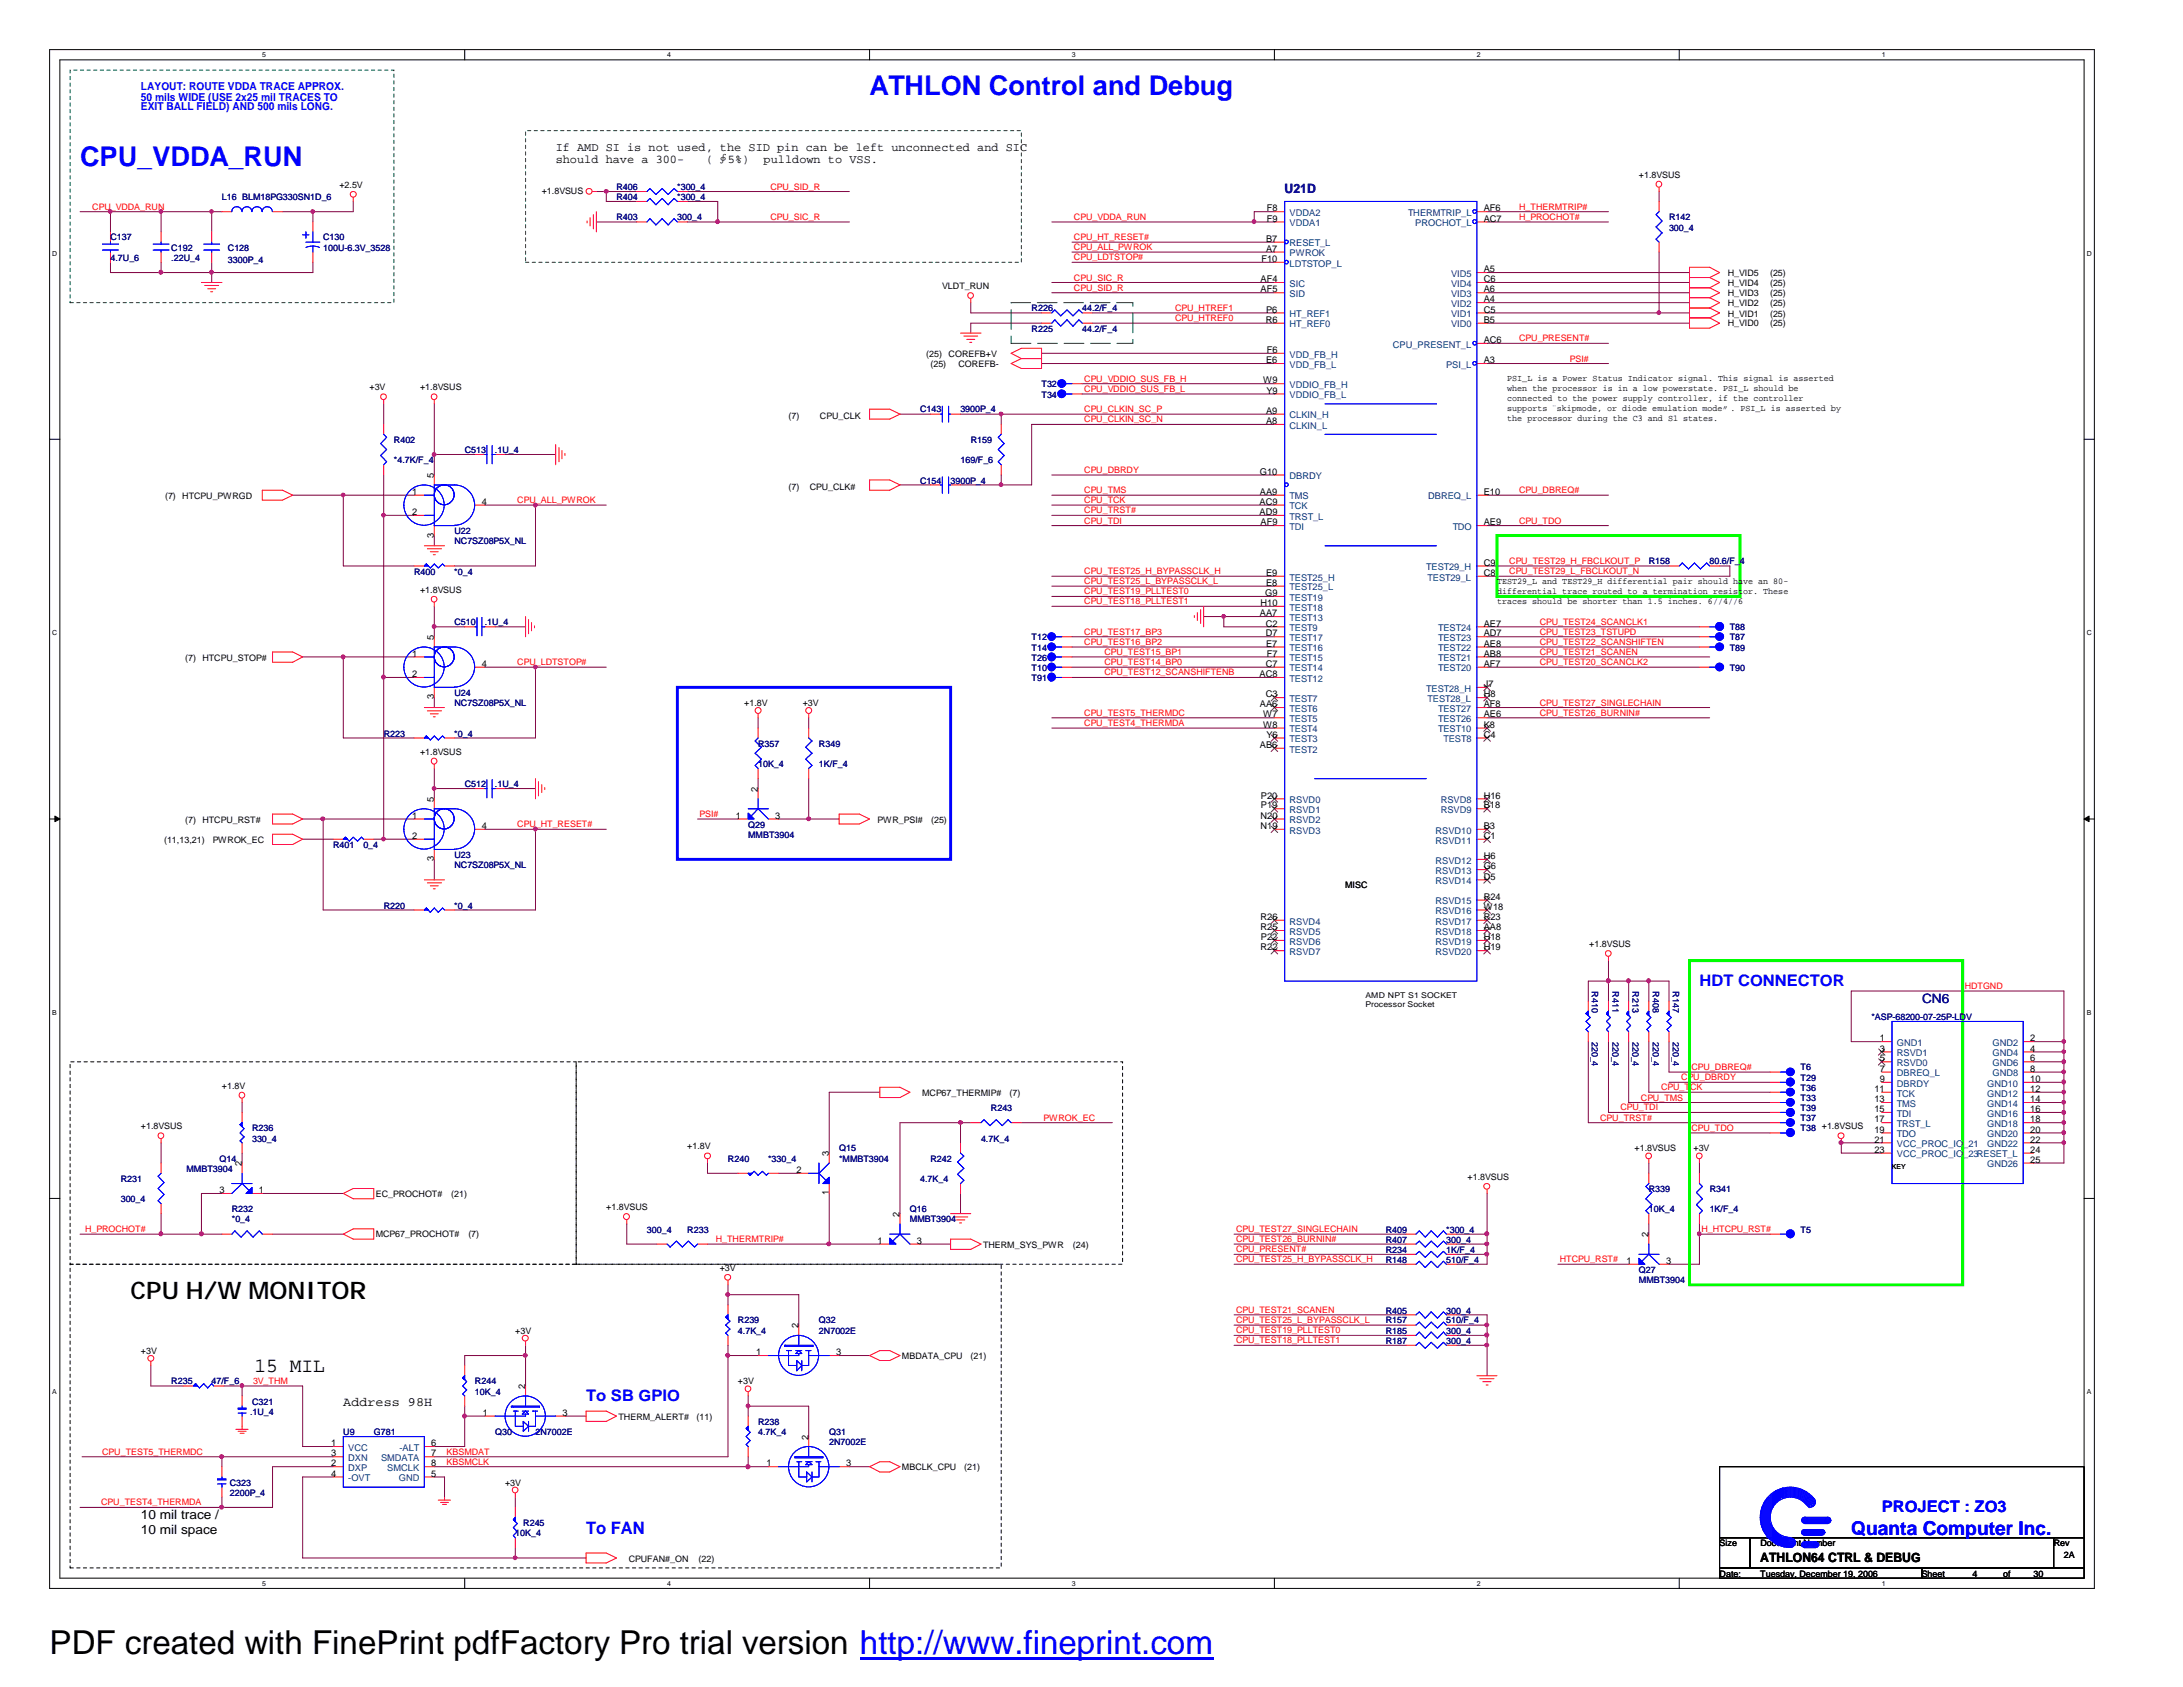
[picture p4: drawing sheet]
<svg xmlns="http://www.w3.org/2000/svg" width="279mm" height="216mm" viewBox="0 0 279 216" stroke-linecap="round" stroke-linejoin="round" font-family="sans-serif">
<defs><g id="words">
<text font-size="4.2" x="6.3" y="211.7">PDF created with FinePrint pdfFactory Pro trial version http://www.fineprint.com</text>
<g font-size="3.5" fill="#00f">
<text x="111.3" y="12.2">ATHLON Control and Debug</text>
<text x="10.2" y="21.3">CPU_VDDA_RUN</text>
</g>
<text font-size="3.1" x="16.7" y="166.2">CPU H/W MONITOR</text>
<text font-size="2.6" x="32.6" y="175.6">15 MIL</text>
<text font-size="2.5" fill="#00f" x="236.9" y="196.4">Quanta Computer Inc.</text>
<text font-size="2.2" fill="#00f" x="75" y="196.3">To FAN</text>
<g font-size="2" fill="#00f">
<text x="217.5" y="126.2">HDT CONNECTOR</text>
<text x="75" y="179.3">To SB GPIO</text>
<text x="240.8" y="193.5">PROJECT : ZO3</text>
</g>
<g font-size="1.7" fill="#000080">
<text x="164.4" y="24.7">U21D</text>
<text x="246" y="128.3">CN6</text>
</g>
<g font-size="1.7">
<text x="43.9" y="180">Address 98H</text>
<text x="18" y="194.4">10 mil trace /</text>
<text x="18" y="196.3">10 mil space</text>
<text x="225.3" y="199.9">ATHLON64 CTRL &amp; DEBUG</text>
</g>
<g font-size="1.5">
<text x="71.1" y="19.3">If AMD SI is not used, the SID pin can be left unconnected and SIC</text>
<text x="71.1" y="20.9">should have a 300-</text>
<text x="90.4" y="20.9">( ∮5%)</text>
<text x="97.7" y="20.9">pulldown to VSS.</text>
</g>
<g font-size="1.4" fill="#00f">
<text x="18" y="11.6">LAYOUT: ROUTE VDDA TRACE APPROX.</text>
<text x="18" y="14.1">EXIT BALL FIELD) AND 500 mils LONG.</text>
<text x="18" y="12.9">50 mils WIDE (USE 2x25 mil TRACES TO</text>
</g>
<g font-size="1.2">
<text x="162.1" y="27.1">F8</text>
<text x="162.1" y="28.4">F9</text>
<text x="189.9" y="27.1">AF6</text>
<text x="189.9" y="28.4">AC7</text>
<text x="161.5" y="33.5">F10</text>
<text x="162.1" y="30.9">B7</text>
<text x="162.1" y="32.2">A7</text>
<text x="189.9" y="34.8">A5</text>
<text x="161.3" y="36.1">AF4</text>
<text x="161.3" y="37.4">AF5</text>
<text x="162" y="41.3">R6</text>
<text x="162.1" y="40">P6</text>
<text x="189.9" y="36.1">C6</text>
<text x="189.9" y="37.4">A6</text>
<text x="189.9" y="38.7">A4</text>
<text x="189.9" y="40">C5</text>
<text x="189.9" y="41.3">B5</text>
<text x="162.1" y="46.5">E6</text>
<text x="162.1" y="45.2">F6</text>
<text x="189.9" y="46.5">A3</text>
<text x="189.9" y="43.9">AC6</text>
<text x="161.7" y="49.1">W9</text>
<text x="162.1" y="53">A9</text>
<text x="162.1" y="50.4">Y9</text>
<text x="162.1" y="54.3">A8</text>
<text x="52.7" y="63.3">1</text>
<text x="52.7" y="65.9">2</text>
<text x="55.5" y="61.2" transform="rotate(-90 55.5 61.2)">5</text>
<text x="61.7" y="64.6">4</text>
<text x="161.2" y="64.6">AC9</text>
<text x="161.2" y="65.9">AD9</text>
<text x="161.2" y="60.7">G10</text>
<text x="161.2" y="63.3">AA9</text>
<text x="189.9" y="63.3">E10</text>
<text x="55.5" y="68.8" transform="rotate(-90 55.5 68.8)">3</text>
<text x="161.3" y="67.2">AF9</text>
<text x="189.9" y="67.2">AE9</text>
<text x="161.3" y="77.6">H10</text>
<text x="161.9" y="76.3">G9</text>
<text x="162.1" y="75">E8</text>
<text x="162.1" y="73.7">E9</text>
<text x="189.9" y="72.4">C9</text>
<text x="189.9" y="73.7">C8</text>
<text x="55.5" y="81.9" transform="rotate(-90 55.5 81.9)">5</text>
<text x="161.2" y="78.9">AA7</text>
<text x="162" y="81.4">D7</text>
<text x="162" y="80.2">C2</text>
<text x="162.1" y="82.8">E7</text>
<text x="189.9" y="82.8">AE8</text>
<text x="189.9" y="81.4">AD7</text>
<text x="189.9" y="80.2">AE7</text>
<text x="52.7" y="84">1</text>
<text x="52.7" y="86.7">2</text>
<text x="55.5" y="89.5" transform="rotate(-90 55.5 89.5)">3</text>
<text x="61.7" y="85.3">4</text>
<text x="161.2" y="86.7">AC8</text>
<text x="162" y="89.2">C3</text>
<text x="162" y="85.3">C7</text>
<text x="162.1" y="84">F7</text>
<text x="189.9" y="89.2">H8</text>
<text x="189.9" y="87.9">J7</text>
<text x="189.9" y="85.3">AF7</text>
<text x="189.9" y="84">AB8</text>
<text x="161.2" y="95.7">AB6</text>
<text x="161.2" y="90.5">AA6</text>
<text x="161.7" y="93.1">W8</text>
<text x="161.7" y="91.8">W7</text>
<text x="162.1" y="94.4">Y6</text>
<text x="189.9" y="94.4">C4</text>
<text x="189.9" y="93.1">K8</text>
<text x="189.9" y="91.8">AE6</text>
<text x="189.9" y="90.5">AF8</text>
<text x="97" y="101.3" transform="rotate(-90 97 101.3)">2</text>
<text x="52.7" y="104.8">1</text>
<text x="52.7" y="107.4">2</text>
<text x="55.5" y="102.6" transform="rotate(-90 55.5 102.6)">5</text>
<text x="61.7" y="106.1">4</text>
<text x="94.2" y="104.8">1</text>
<text x="99.2" y="104.8">3</text>
<text x="161.3" y="104.8">N20</text>
<text x="161.3" y="106.1">N19</text>
<text x="161.4" y="102.2">P20</text>
<text x="161.4" y="103.5">P19</text>
<text x="189.9" y="102.2">H16</text>
<text x="189.9" y="103.5">B18</text>
<text x="189.9" y="106.1">B3</text>
<text x="189.9" y="107.4">C1</text>
<text x="55.5" y="110.2" transform="rotate(-90 55.5 110.2)">3</text>
<text x="189.9" y="109.9">H6</text>
<text x="189.9" y="111.3">G6</text>
<text x="189.9" y="112.6">D5</text>
<text x="161.3" y="117.7">R26</text>
<text x="161.3" y="119">R25</text>
<text x="189.9" y="115.1">R24</text>
<text x="189.9" y="116.4">W18</text>
<text x="189.9" y="117.7">R23</text>
<text x="189.9" y="119">AA8</text>
<text x="161.3" y="121.6">R22</text>
<text x="161.4" y="120.3">P22</text>
<text x="189.9" y="120.3">H18</text>
<text x="189.9" y="121.6">H19</text>
<text x="240.6" y="133.3">1</text>
<text x="240.6" y="134.6">3</text>
<text x="240.6" y="135.8">5</text>
<text x="240.6" y="137.2">7</text>
<text x="259.8" y="133.3">2</text>
<text x="259.8" y="134.6">4</text>
<text x="259.8" y="135.8">6</text>
<text x="259.8" y="137.2">8</text>
<text x="239.9" y="139.7">11</text>
<text x="239.9" y="141.1">13</text>
<text x="239.9" y="142.3">15</text>
<text x="239.9" y="143.6">17</text>
<text x="240.6" y="138.5">9</text>
<text x="259.8" y="138.5">10</text>
<text x="259.8" y="139.7">12</text>
<text x="259.8" y="141.1">14</text>
<text x="259.8" y="142.3">16</text>
<text x="259.8" y="143.6">18</text>
<text x="30.9" y="149.3" transform="rotate(-90 30.9 149.3)">2</text>
<text x="106.1" y="148" transform="rotate(-90 106.1 148)">3</text>
<text x="239.9" y="144.9">19</text>
<text x="239.9" y="146.2">21</text>
<text x="239.9" y="147.5">23</text>
<text x="259.8" y="144.9">20</text>
<text x="259.8" y="146.2">22</text>
<text x="259.8" y="147.5">24</text>
<text x="259.8" y="148.8">25</text>
<text x="28.1" y="152.7">3</text>
<text x="33.1" y="152.7">1</text>
<text x="101.9" y="150.1">2</text>
<text x="106.1" y="153" transform="rotate(-90 106.1 153)">1</text>
<text x="115.1" y="155.7" transform="rotate(-90 115.1 155.7)">2</text>
<text x="112.3" y="159.2">1</text>
<text x="117.3" y="159.2">3</text>
<text x="208.2" y="161.8">1</text>
<text x="211" y="158.3" transform="rotate(-90 211 158.3)">2</text>
<text x="213.2" y="161.8">3</text>
<text x="96.8" y="173.4">1</text>
<text x="102.2" y="170" transform="rotate(-90 102.2 170)">2</text>
<text x="107" y="173.4">3</text>
<text x="67.2" y="177.8" transform="rotate(-90 67.2 177.8)">2</text>
<text x="42.4" y="185.1">1</text>
<text x="55.2" y="185.1">6</text>
<text x="61.8" y="181.2">1</text>
<text x="72" y="181.2">3</text>
<text x="103.5" y="184.2" transform="rotate(-90 103.5 184.2)">2</text>
<text x="42.4" y="187.7">2</text>
<text x="42.4" y="186.4">3</text>
<text x="42.4" y="189">4</text>
<text x="55.2" y="189">5</text>
<text x="55.2" y="186.4">7</text>
<text x="55.2" y="187.7">8</text>
<text x="98.1" y="187.7">1</text>
<text x="108.3" y="187.7">3</text>
</g>
<g font-size="1.2" fill="#004080">
<text x="165.1" y="27.6">VDDA2</text>
<text x="165.1" y="29">VDDA1</text>
<text x="180.2" y="27.6">THERMTRIP_L</text>
<text x="181.1" y="29">PROCHOT_L</text>
<text x="165.1" y="31.5">RESET_L</text>
<text x="165.1" y="32.8">PWROK</text>
<text x="165.1" y="34.1">LDTSTOP_L</text>
<text x="185.7" y="35.4">VID5</text>
<text x="165.1" y="40.6">HT_REF1</text>
<text x="165.1" y="41.9">HT_REF0</text>
<text x="165.1" y="36.7">SIC</text>
<text x="165.1" y="38">SID</text>
<text x="185.7" y="36.7">VID4</text>
<text x="185.7" y="38">VID3</text>
<text x="185.7" y="39.3">VID2</text>
<text x="185.7" y="40.6">VID1</text>
<text x="185.7" y="41.9">VID0</text>
<text x="165.1" y="45.8">VDD_FB_H</text>
<text x="165.1" y="47.1">VDD_FB_L</text>
<text x="178.3" y="44.5">CPU_PRESENT_L</text>
<text x="185.1" y="47.1">PSI_L</text>
<text x="165.1" y="49.7">VDDIO_FB_H</text>
<text x="165.1" y="51">VDDIO_FB_L</text>
<text x="165.1" y="53.6">CLKIN_H</text>
<text x="165.1" y="54.9">CLKIN_L</text>
<text x="165.1" y="61.3">DBRDY</text>
<text x="165.1" y="63.9">TMS</text>
<text x="165.1" y="65.2">TCK</text>
<text x="182.8" y="63.9">DBREQ_L</text>
<text x="165.1" y="66.5">TRST_L</text>
<text x="165.1" y="67.8">TDI</text>
<text x="185.9" y="67.8">TDO</text>
<text x="165.1" y="76.9">TEST19</text>
<text x="165.1" y="75.6">TEST25_L</text>
<text x="165.1" y="74.3">TEST25_H</text>
<text x="182.5" y="73">TEST29_H</text>
<text x="182.7" y="74.3">TEST29_L</text>
<text x="165.1" y="83.4">TEST16</text>
<text x="165.1" y="82">TEST17</text>
<text x="165.1" y="80.8">TEST9</text>
<text x="165.1" y="79.5">TEST13</text>
<text x="165.1" y="78.1">TEST18</text>
<text x="184.1" y="83.4">TEST22</text>
<text x="184.1" y="82">TEST23</text>
<text x="184.1" y="80.8">TEST24</text>
<text x="165.1" y="89.8">TEST7</text>
<text x="165.1" y="87.2">TEST12</text>
<text x="165.1" y="85.9">TEST14</text>
<text x="165.1" y="84.6">TEST15</text>
<text x="182.5" y="88.5">TEST28_H</text>
<text x="182.7" y="89.8">TEST28_L</text>
<text x="184.1" y="85.9">TEST20</text>
<text x="184.1" y="84.6">TEST21</text>
<text x="165.1" y="95">TEST3</text>
<text x="165.1" y="93.7">TEST4</text>
<text x="165.1" y="92.4">TEST5</text>
<text x="165.1" y="91.1">TEST6</text>
<text x="184.1" y="93.7">TEST10</text>
<text x="184.1" y="92.4">TEST26</text>
<text x="184.1" y="91.1">TEST27</text>
<text x="184.7" y="95">TEST8</text>
<text x="165.1" y="96.3">TEST2</text>
<text x="165.1" y="102.8">RSVD0</text>
<text x="165.1" y="104.1">RSVD1</text>
<text x="165.1" y="105.4">RSVD2</text>
<text x="165.1" y="106.7">RSVD3</text>
<text x="183.7" y="106.7">RSVD10</text>
<text x="183.7" y="107.9">RSVD11</text>
<text x="184.4" y="102.8">RSVD8</text>
<text x="184.4" y="104.1">RSVD9</text>
<text x="183.7" y="110.5">RSVD12</text>
<text x="183.7" y="111.8">RSVD13</text>
<text x="183.7" y="113.2">RSVD14</text>
<text x="165.1" y="118.3">RSVD4</text>
<text x="165.1" y="119.6">RSVD5</text>
<text x="183.7" y="115.7">RSVD15</text>
<text x="183.7" y="117">RSVD16</text>
<text x="183.7" y="118.3">RSVD17</text>
<text x="183.7" y="119.6">RSVD18</text>
<text x="165.1" y="120.9">RSVD6</text>
<text x="165.1" y="122.2">RSVD7</text>
<text x="183.7" y="120.9">RSVD19</text>
<text x="183.7" y="122.2">RSVD20</text>
<text x="242.8" y="133.9">GND1</text>
<text x="242.8" y="135.2">RSVD1</text>
<text x="242.8" y="136.4">RSVD0</text>
<text x="242.8" y="137.8">DBREQ_L</text>
<text x="255" y="133.9">GND2</text>
<text x="255" y="135.2">GND4</text>
<text x="255" y="136.4">GND6</text>
<text x="255" y="137.8">GND8</text>
<text x="242.8" y="139.1">DBRDY</text>
<text x="242.8" y="140.3">TCK</text>
<text x="242.8" y="141.6">TMS</text>
<text x="242.8" y="142.9">TDI</text>
<text x="254.3" y="139.1">GND10</text>
<text x="254.3" y="140.3">GND12</text>
<text x="254.3" y="141.6">GND14</text>
<text x="254.3" y="142.9">GND16</text>
<text x="242.8" y="145.5">TDO</text>
<text x="242.8" y="146.8">VCC_PROC_IO_21</text>
<text x="242.8" y="148.1">VCC_PROC_IO_23RESET_L</text>
<text x="242.8" y="144.2">TRST_L</text>
<text x="254.3" y="144.2">GND18</text>
<text x="254.3" y="145.5">GND20</text>
<text x="254.3" y="146.8">GND22</text>
<text x="254.3" y="149.4">GND26</text>
<text x="44.6" y="185.7">VCC</text>
<text x="51.1" y="185.7">-ALT</text>
<text x="44.6" y="188.3">DXP</text>
<text x="44.6" y="187">DXN</text>
<text x="44.6" y="189.6">-OVT</text>
<text x="48.8" y="187">SMDATA</text>
<text x="49.6" y="188.3">SMCLK</text>
<text x="51.1" y="189.6">GND</text>
</g>
<g font-size="1.1">
<text x="209.8" y="22.7">+1.8VSUS</text>
<text x="43.4" y="24">+2.5V</text>
<text x="69.3" y="24.8">+1.8VSUS</text>
<text x="221.1" y="35.3">H_VID5</text>
<text x="226.5" y="35.3">(25)</text>
<text x="120.6" y="37">VLDT_RUN</text>
<text x="221.1" y="36.6">H_VID4</text>
<text x="221.1" y="41.8">H_VID0</text>
<text x="221.1" y="39.2">H_VID2</text>
<text x="221.1" y="37.9">H_VID3</text>
<text x="221.1" y="40.5">H_VID1</text>
<text x="226.5" y="36.6">(25)</text>
<text x="226.5" y="41.8">(25)</text>
<text x="226.5" y="39.2">(25)</text>
<text x="226.5" y="37.9">(25)</text>
<text x="226.5" y="40.5">(25)</text>
<text x="118.5" y="45.7">(25)</text>
<text x="119.1" y="47">(25)</text>
<text x="121.4" y="45.7">COREFB+V</text>
<text x="122.7" y="47">COREFB-</text>
<text x="47.3" y="50">+3V</text>
<text x="53.8" y="50">+1.8VSUS</text>
<text x="100.9" y="53.6">(7)</text>
<text x="104.9" y="53.6">CPU_CLK</text>
<text x="192.9" y="48.8">PSI_L is a Power Status Indicator signal. This signal is asserted</text>
<text x="192.9" y="50.1">when the processor is in a low powerstate. PSI_L should be</text>
<text x="192.9" y="51.4">connected to the power supply controller, if the controller</text>
<text x="192.9" y="52.6">supports ¨skipmode, or diode emulation mode〃. PSI_L is asserted by</text>
<text x="192.9" y="53.9">the processor during the C3 and S1 states.</text>
<text x="21.1" y="63.8">(7)</text>
<text x="23.3" y="63.8">HTCPU_PWRGD</text>
<text x="100.9" y="62.7">(7)</text>
<text x="103.6" y="62.7">CPU_CLK#</text>
<text x="53.8" y="75.9">+1.8VSUS</text>
<text x="191.6" y="74.7">TEST29_L and TEST29_H differential pair should have an 80-</text>
<text x="191.6" y="76">differential trace routed to a termination resistor. These</text>
<text x="191.6" y="77.3">traces should be shorter than 1.5 inches. 6//4//6</text>
<text x="23.7" y="84.5">(7)</text>
<text x="25.9" y="84.5">HTCPU_STOP#</text>
<text x="95.2" y="90.4">+1.8V</text>
<text x="102.7" y="90.4">+3V</text>
<text x="53.8" y="96.6">+1.8VSUS</text>
<text x="21" y="107.9">(11,13,21)</text>
<text x="23.7" y="105.3">(7)</text>
<text x="25.9" y="105.3">HTCPU_RST#</text>
<text x="27.2" y="107.9">PWROK_EC</text>
<text x="112.3" y="105.3">PWR_PSI#</text>
<text x="119.2" y="105.3">(25)</text>
<text x="172.2" y="113.7">MISC</text>
<text x="203.4" y="121.2">+1.8VSUS</text>
<text x="28.4" y="139.3">+1.8V</text>
<text x="118" y="140.3">MCP67_THERMIP#</text>
<text x="129.2" y="140.3">(7)</text>
<text x="18" y="144.5">+1.8VSUS</text>
<text x="88" y="147.1">+1.8V</text>
<text x="209.2" y="147.4">+1.8VSUS</text>
<text x="216.7" y="147.4">+3V</text>
<text x="48.1" y="153.2">EC_PROCHOT#</text>
<text x="57.8" y="153.2">(21)</text>
<text x="77.6" y="154.9">+1.8VSUS</text>
<text x="187.8" y="151">+1.8VSUS</text>
<text x="48.1" y="158.4">MCP67_PROCHOT#</text>
<text x="59.9" y="158.4">(7)</text>
<text x="125.8" y="159.7">THERM_SYS_PWR</text>
<text x="137.3" y="159.7">(24)</text>
<text x="92.1" y="162.6">+3V</text>
<text x="18" y="173.3">+3V</text>
<text x="66" y="170.7">+3V</text>
<text x="115.4" y="173.9">MBDATA_CPU</text>
<text x="124.2" y="173.9">(21)</text>
<text x="94.4" y="177.2">+3V</text>
<text x="79.2" y="181.7">THERM_ALERT#</text>
<text x="89.2" y="181.7">(11)</text>
<text x="64.6" y="190.1">+3V</text>
<text x="115.4" y="188.2">MBCLK_CPU</text>
<text x="123.4" y="188.2">(21)</text>
<text x="220.1" y="197.9">Size</text>
<text x="225.3" y="197.9">Document Number</text>
<text x="262.9" y="197.9">Rev</text>
<text x="80.5" y="199.9">CPUFAN#_ON</text>
<text x="89.4" y="199.9">(22)</text>
<text x="220.1" y="201.8">Date:</text>
<text x="225.3" y="201.8">Tuesday, December 19, 2006</text>
<text x="246" y="201.8">Sheet</text>
<text x="252.5" y="201.8">4</text>
<text x="256.4" y="201.8">of</text>
<text x="260.3" y="201.8">30</text>
<text x="264.2" y="199.4">2A</text>
</g>
<g font-size="1.1" fill="#f00">
<text x="11.8" y="26.8">CPU_VDDA_RUN</text>
<text x="98.6" y="24.3">CPU_SID_R</text>
<text x="98.6" y="28.2">CPU_SIC_R</text>
<text x="137.5" y="28.2">CPU_VDDA_RUN</text>
<text x="194.4" y="28.2">H_PROCHOT#</text>
<text x="194.4" y="26.8">H_THERMTRIP#</text>
<text x="137.5" y="33.3">CPU_LDTSTOP#</text>
<text x="137.5" y="32">CPU_ALL_PWROK</text>
<text x="137.5" y="30.7">CPU_HT_RESET#</text>
<text x="137.5" y="35.9">CPU_SIC_R</text>
<text x="137.5" y="37.2">CPU_SID_R</text>
<text x="150.4" y="39.8">CPU_HTREF1</text>
<text x="150.4" y="41.1">CPU_HTREF0</text>
<text x="194.4" y="43.7">CPU_PRESENT#</text>
<text x="200.9" y="46.3">PSI#</text>
<text x="138.8" y="50.2">CPU_VDDIO_SUS_FB_L</text>
<text x="138.8" y="48.9">CPU_VDDIO_SUS_FB_H</text>
<text x="138.8" y="52.7">CPU_CLKIN_SC_P</text>
<text x="138.8" y="54.1">CPU_CLKIN_SC_N</text>
<text x="66.2" y="64.4">CPU_ALL_PWROK</text>
<text x="138.8" y="60.5">CPU_DBRDY</text>
<text x="138.8" y="65.7">CPU_TRST#</text>
<text x="138.8" y="64.4">CPU_TCK</text>
<text x="138.8" y="63.1">CPU_TMS</text>
<text x="194.4" y="63.1">CPU_DBREQ#</text>
<text x="138.8" y="67">CPU_TDI</text>
<text x="194.4" y="67">CPU_TDO</text>
<text x="138.8" y="74.8">CPU_TEST25_L_BYPASSCLK_L</text>
<text x="138.8" y="76.1">CPU_TEST19_PLLTEST0</text>
<text x="138.8" y="73.5">CPU_TEST25_H_BYPASSCLK_H</text>
<text x="138.8" y="77.3">CPU_TEST18_PLLTEST1</text>
<text x="193.2" y="72.2">CPU_TEST29_H_FBCLKOUT_P</text>
<text x="193.2" y="73.5">CPU_TEST29_L_FBCLKOUT_N</text>
<text x="138.8" y="81.2">CPU_TEST17_BP3</text>
<text x="138.8" y="82.5">CPU_TEST16_BP2</text>
<text x="141.4" y="83.8">CPU_TEST15_BP1</text>
<text x="197.1" y="82.5">CPU_TEST22_SCANSHIFTEN</text>
<text x="197.1" y="80">CPU_TEST24_SCANCLK1</text>
<text x="197.1" y="83.8">CPU_TEST21_SCANEN</text>
<text x="197.1" y="81.2">CPU_TEST23_TSTUPD</text>
<text x="66.2" y="85.1">CPU_LDTSTOP#</text>
<text x="141.4" y="86.4">CPU_TEST12_SCANSHIFTENB</text>
<text x="141.4" y="85.1">CPU_TEST14_BP0</text>
<text x="197.1" y="85.1">CPU_TEST20_SCANCLK2</text>
<text x="138.8" y="92.9">CPU_TEST4_THERMDA</text>
<text x="138.8" y="91.6">CPU_TEST5_THERMDC</text>
<text x="197.1" y="90.3">CPU_TEST27_SINGLECHAIN</text>
<text x="197.1" y="91.6">CPU_TEST26_BURNIN#</text>
<text x="66.2" y="105.9">CPU_HT_RESET#</text>
<text x="89.5" y="104.6">PSI#</text>
<text x="251.5" y="126.6">HDTGND</text>
<text x="216.5" y="136.9">CPU_DBREQ#</text>
<text x="133.6" y="143.4">PWROK_EC</text>
<text x="204.8" y="143.4">CPU_TRST#</text>
<text x="207.4" y="142.1">CPU_TDI</text>
<text x="210" y="140.8">CPU_TMS</text>
<text x="212.6" y="139.5">CPU_TCK</text>
<text x="215.2" y="138.3">CPU_DBRDY</text>
<text x="216.5" y="144.7">CPU_TDO</text>
<text x="10.9" y="157.7">H_PROCHOT#</text>
<text x="91.6" y="159">H_THERMTRIP#</text>
<text x="158.2" y="159">CPU_TEST26_BURNIN#</text>
<text x="158.2" y="157.7">CPU_TEST27_SINGLECHAIN</text>
<text x="158.2" y="160.3">CPU_PRESENT#</text>
<text x="158.2" y="161.5">CPU_TEST25_H_BYPASSCLK_H</text>
<text x="199.6" y="161.5">HTCPU_RST#</text>
<text x="217.8" y="157.7">H_HTCPU_RST#</text>
<text x="158.2" y="171.9">CPU_TEST18_PLLTEST1</text>
<text x="158.2" y="170.6">CPU_TEST19_PLLTEST0</text>
<text x="158.2" y="168">CPU_TEST21_SCANEN</text>
<text x="158.2" y="169.3">CPU_TEST25_L_BYPASSCLK_L</text>
<text x="32.4" y="177.1">3V_THM</text>
<text x="13.1" y="186.2">CPU_TEST5_THERMDC</text>
<text x="57.1" y="187.5">KBSMCLK</text>
<text x="57.1" y="186.2">KBSMDAT</text>
<text x="13" y="192.7">CPU_TEST4_THERMDA</text>
</g>
<g font-size="1.1" fill="#000080">
<text x="28.4" y="25.6">L16 BLM18PG330SN1D_6</text>
<text x="78.9" y="25.6">R404</text>
<text x="78.9" y="24.3">R406</text>
<text x="78.9" y="28.2">R403</text>
<text x="86.7" y="25.6">*300_4</text>
<text x="86.7" y="24.3">*300_4</text>
<text x="86.7" y="28.2">300_4</text>
<text x="213.6" y="28.2">R142</text>
<text x="213.6" y="29.5">300_4</text>
<text x="14.1" y="30.8">C137</text>
<text x="14.1" y="33.4">4.7U_6</text>
<text x="21.9" y="32.1">C192</text>
<text x="21.9" y="33.4">.22U_4</text>
<text x="29.2" y="32.1">C128</text>
<text x="29.2" y="33.7">3300P_4</text>
<text x="41.4" y="30.8">C130</text>
<text x="41.4" y="32.1">100U-6.3V_3528</text>
<text x="132" y="39.8">R226</text>
<text x="138.5" y="39.8">44.2/F_4</text>
<text x="132" y="42.5">R225</text>
<text x="138.5" y="42.5">44.2/F_4</text>
<text x="117.8" y="52.8">C143</text>
<text x="122.9" y="52.8">3900P_4</text>
<text x="133.3" y="50.9">T34</text>
<text x="133.3" y="49.6">T32</text>
<text x="50.4" y="56.7">R402</text>
<text x="50.4" y="59.3">*4.7K/F_4</text>
<text x="59.5" y="58">C513</text>
<text x="63.4" y="58">.1U_4</text>
<text x="122.9" y="59.3">169/F_6</text>
<text x="124.2" y="56.7">R159</text>
<text x="117.8" y="61.9">C154</text>
<text x="121.6" y="61.9">3900P_4</text>
<text x="58.2" y="68.4">U22</text>
<text x="58.2" y="69.6">NC7SZ08P5X_NL</text>
<text x="53" y="73.5">R400</text>
<text x="58.1" y="73.5">*0_4</text>
<text x="211" y="72.2">R158</text>
<text x="218.8" y="72.2">80.6/F_4</text>
<text x="58.2" y="80">C510</text>
<text x="62" y="80">.1U_4</text>
<text x="132" y="82">T12</text>
<text x="132" y="83.3">T14</text>
<text x="221.4" y="82">T87</text>
<text x="221.4" y="80.6">T88</text>
<text x="221.4" y="83.3">T89</text>
<text x="58.2" y="89.1">U24</text>
<text x="132" y="84.5">T26</text>
<text x="132" y="85.9">T10</text>
<text x="132" y="87.1">T91</text>
<text x="221.4" y="85.9">T90</text>
<text x="49.1" y="94.3">R223</text>
<text x="58.1" y="94.3">*0_4</text>
<text x="58.2" y="90.4">NC7SZ08P5X_NL</text>
<text x="97" y="95.5">R357</text>
<text x="104.8" y="95.5">R349</text>
<text x="59.5" y="100.8">C512</text>
<text x="63.4" y="100.8">.1U_4</text>
<text x="97" y="98.1">10K_4</text>
<text x="104.8" y="98.1">1K/F_4</text>
<text x="95.8" y="105.9">Q29</text>
<text x="95.8" y="107.2">MMBT3904</text>
<text x="42.6" y="108.5">R401</text>
<text x="46.5" y="108.5">0_4</text>
<text x="58.2" y="109.8">U23</text>
<text x="58.2" y="111.1">NC7SZ08P5X_NL</text>
<text x="49.1" y="116.3">R220</text>
<text x="58.1" y="116.3">*0_4</text>
<text x="203.8" y="126.8" transform="rotate(90 203.8 126.8)">R410</text>
<text x="206.4" y="126.8" transform="rotate(90 206.4 126.8)">R411</text>
<text x="209" y="126.8" transform="rotate(90 209 126.8)">R213</text>
<text x="211.5" y="126.8" transform="rotate(90 211.5 126.8)">R408</text>
<text x="214.1" y="126.8" transform="rotate(90 214.1 126.8)">R147</text>
<text x="239.5" y="130.5">*ASP-68200-07-25P-LDV</text>
<text x="203.8" y="133.3" transform="rotate(90 203.8 133.3)">220_4</text>
<text x="206.4" y="133.3" transform="rotate(90 206.4 133.3)">220_4</text>
<text x="209" y="133.3" transform="rotate(90 209 133.3)">220_4</text>
<text x="211.5" y="133.3" transform="rotate(90 211.5 133.3)">220_4</text>
<text x="214.1" y="133.3" transform="rotate(90 214.1 133.3)">220_4</text>
<text x="230.5" y="137">T6</text>
<text x="126.8" y="142.2">R243</text>
<text x="230.5" y="138.3">T29</text>
<text x="230.5" y="143.5">T37</text>
<text x="230.5" y="140.9">T33</text>
<text x="230.5" y="139.6">T36</text>
<text x="230.5" y="142.2">T39</text>
<text x="23.9" y="149.9">MMBT3904</text>
<text x="28.1" y="148.7">Q14</text>
<text x="32.3" y="144.8">R236</text>
<text x="32.3" y="146.1">330_4</text>
<text x="93.2" y="148.7">R240</text>
<text x="98.3" y="148.7">*330_4</text>
<text x="107.4" y="147.4">Q15</text>
<text x="107.4" y="148.7">*MMBT3904</text>
<text x="119.1" y="148.7">R242</text>
<text x="125.6" y="146.1">4.7K_4</text>
<text x="230.5" y="144.8">T38 +1.8VSUS</text>
<text x="15.5" y="151.3">R231</text>
<text x="15.5" y="153.8">300_4</text>
<text x="29.7" y="155.2">R232</text>
<text x="116.5" y="155.2">Q16</text>
<text x="117.8" y="151.3">4.7K_4</text>
<text x="211" y="152.6">R339</text>
<text x="211" y="155.2">10K_4</text>
<text x="218.8" y="152.6">R341</text>
<text x="218.8" y="155.2">1K/F_4</text>
<text x="29.7" y="156.4">*0_4</text>
<text x="82.8" y="157.7">300_4</text>
<text x="88" y="157.7">R233</text>
<text x="116.5" y="156.4">MMBT3904</text>
<text x="177.4" y="160.3">R234</text>
<text x="177.4" y="159">R407</text>
<text x="177.4" y="157.7">R409</text>
<text x="177.4" y="161.6">R148</text>
<text x="185.1" y="160.3">1K/F_4</text>
<text x="185.1" y="159">300_4</text>
<text x="185.1" y="157.7">*300_4</text>
<text x="185.1" y="161.6">510/F_4</text>
<text x="230.5" y="157.7">T5</text>
<text x="209.8" y="162.9">Q27</text>
<text x="209.8" y="164.2">MMBT3904</text>
<text x="94.4" y="169.4">R239</text>
<text x="94.4" y="170.7">4.7K_4</text>
<text x="104.8" y="169.4">Q32</text>
<text x="104.8" y="170.7">2N7002E</text>
<text x="177.4" y="169.4">R157</text>
<text x="177.4" y="172">R187</text>
<text x="177.4" y="168.1">R405</text>
<text x="177.4" y="170.7">R185</text>
<text x="185.1" y="169.4">510/F_4</text>
<text x="185.1" y="172">300_4</text>
<text x="185.1" y="168.1">300_4</text>
<text x="185.1" y="170.7">300_4</text>
<text x="21.9" y="177.2">R235</text>
<text x="27.1" y="177.2">47/F_6</text>
<text x="32.3" y="179.7">C321</text>
<text x="60.8" y="177.2">R244</text>
<text x="60.8" y="178.5">10K_4</text>
<text x="32" y="181.1">.1U_4</text>
<text x="43.9" y="183.6">U9</text>
<text x="47.9" y="183.6">G781</text>
<text x="63.4" y="183.6">Q30</text>
<text x="68.5" y="183.6">2N7002E</text>
<text x="97" y="182.3">R238</text>
<text x="97" y="183.6">4.7K_4</text>
<text x="106.1" y="183.6">Q31</text>
<text x="106.1" y="185">2N7002E</text>
<text x="29.4" y="191.4">2200P_4</text>
<text x="29.4" y="190.1">C323</text>
<text x="66" y="196.6">10K_4</text>
<text x="67" y="195.3">R245</text>
</g>
<g font-size="1">
<text x="174.8" y="127.7">AMD NPT S1 SOCKET</text>
<text x="174.8" y="128.9">Processor Socket</text>
</g>
<g font-size=".9">
<text x="33.6" y="7.3">5</text>
<text x="85.4" y="7.3">4</text>
<text x="137.2" y="7.3">3</text>
<text x="189" y="7.3">2</text>
<text x="240.8" y="7.3">1</text>
<text x="6.7" y="32.7">D</text>
<text x="267.1" y="32.7">D</text>
<text x="6.7" y="81.3">C</text>
<text x="267.1" y="81.3">C</text>
<text x="6.7" y="129.9">B</text>
<text x="267.1" y="129.9">B</text>
<text x="242.1" y="149.6">KEY</text>
<text x="6.7" y="178.4">A</text>
<text x="267.1" y="178.4">A</text>
<text x="33.6" y="202.9">5</text>
<text x="85.4" y="202.9">4</text>
<text x="137.2" y="202.9">3</text>
<text x="189" y="202.9">2</text>
<text x="240.8" y="202.9">1</text>
</g>
</g></defs>
<g fill="none" stroke="#000" stroke-width=".13">
<path d="M6.3 6.3h261.8v197h-261.8zM7.7 7.7h259v194.3h-259zM59.5 6.3v1.4M111.3 6.3v1.4M163.1 6.3v1.4M214.9 6.3v1.4M6.3 56.2h1.4M266.7 56.2h1.4M6.3 104.8h1.4M266.7 104.8h1.4M6.3 153.4h1.4M266.7 153.4h1.4"/>
<path d="M220.1 187.7h46.6v9.1h-46.6zM220.1 196.8h3.9v3.9h-3.9zM224 196.8h38.8v3.9h-38.8zM262.8 196.8h3.9v3.9h-3.9zM59.5 202v1.3M111.3 202v1.3M163.1 202v1.3M214.9 202v1.3M220.1 200.7h25.9v1.3h-25.9zM246 200.7h20.7v1.3h-20.7z"/>
</g>
<g fill="#000" stroke="#000" stroke-width=".13">
<path d="M7 104.4l.7 .4-.7 .4z" fill-rule="evenodd"/>
<path d="M266.7 104.8l.7-.4v.8z" fill-rule="evenodd"/>
</g>
<g fill="none" stroke="#800040" stroke-width=".13">
<path d="M10.2 27.1h18.2M14.1 33.6v1.3h25.9v-1.3M14.1 27.1v2.6M20.6 27.1v2.6M20.6 33.6v1.3M27.1 27.1v2.6M27.1 33.6v2.6M40 27.1v1.3M45.2 25.8v1.3h-9M76.3 28.4h5.2M76.3 24.5h5.2M77.6 24.5v1.3h3.9"/>
<path d="M88 28.4h20.7M88 25.8h3.9v2.6M88 24.5h20.7M124.2 38.7v1.3h9.1M134.6 28.4h28.5M134.6 37.5h28.5M134.6 36.2h28.5M137.2 33.6h25.9M137.2 32.3h25.9M137.2 31h25.9M163.1 27.1h-2.6v1.3M190.3 28.4h15.6"/>
<path d="M190.3 27.1h15.6M190.3 34.9h25.9M190.3 38.7h25.9M190.3 37.5h25.9M190.3 36.2h25.9M212.3 24.5v1.3M212.3 32.3v7.7M49.1 51.7v2.6M55.6 51.7v9.1M55.6 58.2h5.2M64.6 58.2h6.5M115.2 53h3.9"/>
<path d="M122.9 53h40.2M128.1 53v1.3M133.3 41.4h-9.1v1.2M133.3 45.2h29.8M133.3 46.5h29.8M138.5 50.4h24.6M138.5 49.1h24.6M139.8 40h23.3M139.8 41.4h23.3M163.1 54.3h-31.1v7.8h-9.1M190.3 40h25.9M190.3 41.4h25.9"/>
<path d="M190.3 46.5h15.6M190.3 43.9h15.6M37.5 63.4h15.5M43.9 63.4v9h9.1M49.1 66h3.9M49.1 60.8v46.6M55.6 68.5v1.3M55.6 77.6v3.9M62.1 64.6h15.5M68.5 64.6v7.8h-10.3M115.2 62.1h3.9M128.1 60.8v1.3"/>
<path d="M134.6 73.7h28.5M134.6 75h28.5M134.6 76.3h28.5M134.6 77.6h28.5M134.6 60.8h28.5M134.6 66h28.5M134.6 67.3h28.5M134.6 64.6h28.5M134.6 63.4h28.5M154.1 78.9h9M156.6 78.9v1.3h6.5M190.3 72.4h23.3"/>
<path d="M190.3 67.3h15.6M190.3 63.4h15.6M220.1 72.4h1.3v1.3h-31.1M38.7 84.1h14.3M43.9 84.1v10.3h9.1M49.1 86.7h3.9M55.6 80.2h3.9M55.6 89.3v1.3M55.6 98.3v3.9M62.1 85.4h15.5M63.4 80.2h3.9M68.5 85.4v9h-10.3"/>
<path d="M97 91.9v1.3M97 99.7v1.2M103.5 91.9v1.3M103.5 99.7v5.1M134.6 91.9h28.5M134.6 93.2h28.5M137.2 82.8h25.9M137.2 85.4h25.9M137.2 84.1h25.9M137.2 81.5h25.9M137.2 86.7h25.9M190.3 82.8h27.2"/>
<path d="M190.3 90.6h28.5M190.3 91.9h28.5M190.3 85.4h27.2M190.3 80.2h27.2M190.3 84.1h28.5M190.3 81.5h27.2M38.7 107.4h3.9M38.7 104.8h14.3M41.4 104.8v11.7h11.6M47.8 107.4h5.2M55.6 110v2.6M55.6 100.9h5.2"/>
<path d="M62.1 106.1h15.5M64.6 100.9h3.9M68.5 106.1v10.4h-10.3M89.3 104.8h5.1M99.7 104.8h7.7M112.6 139.8h-6.5v7.8M203.3 133.3v10.4h23.3M203.3 128.1v-2.5h10.3v2.5M205.9 133.3v9.1h20.7M205.9 122.9v5.2M208.4 133.3v7.8h18.2M208.4 125.6v2.5"/>
<path d="M211 133.3v6.5h15.6M211 125.6v2.5M213.6 133.3v3.9h13M213.6 138.5h13M240.8 133.3h-3.9v-6.5h27.3v22h-3.9M260.3 137.2h3.9M260.3 138.5h3.9M260.3 139.8h3.9M260.3 133.3h3.9M260.3 134.6h3.9M260.3 135.9h3.9M10.2 157.9h18.2"/>
<path d="M20.6 146.3v2.5M20.6 155.3v2.6M28.4 152.7h-2.6v5.2M31 141.1v1.3M31 147.6v1.2M33.6 152.7h10.3M34.9 157.9h9M80.2 156.6v2.6h3.9M90.6 159.2h22M90.6 148.8v1.4h3.8M99.7 150.2h2.5M106.1 152.7v6.5"/>
<path d="M117.8 159.2h3.9M122.9 143.7v2.6M122.9 152.7v2.6M124.2 143.7h-9v11.6M130.7 143.7h11.7M157.9 159.2h22.1M157.9 157.9h22.1M186.4 159.2h3.9M186.4 157.9h3.9M190.3 152.7v9.1h-3.9M211 148.8v1.4M211 156.6v1.3"/>
<path d="M216.2 145h10.4M217.5 157.9h9.1M217.5 156.6v5.2h-3.9M217.5 148.8v1.4M240.8 146.3h-5.1v1.3h5.1M260.3 145h3.9M260.3 143.7h3.9M260.3 142.4h3.9M260.3 141.1h3.9M260.3 146.3h3.9M19.3 174.8v2.6h4.2M28.7 177.4h10v7.7h3.9"/>
<path d="M31 177.4v1.2M59.5 180v5.1h-3.9M67.3 173.5h-7.8v1.3M67.3 172.2v5.2M93.2 165.7h9v3.9M93.2 172.2v14.2h-37.6M93.2 164.4v2.6M93.2 173.5h3.8M95.8 180h7.7v3.9M95.8 178.6v2.6M107.4 173.5h3.9M157.9 160.5h22.1"/>
<path d="M157.9 161.8h22.1M157.9 172.2h22.1M157.9 170.9h22.1M157.9 168.3h22.1M157.9 169.6h22.1M186.4 168.3h3.9v7.8M186.4 160.5h3.9M186.4 172.2h3.9M186.4 170.9h3.9M186.4 169.6h3.9M199.4 161.8h9M10.5 186.4h32.1"/>
<path d="M28.4 186.4v1.3M28.4 191.6v1.3M42.6 189h-3.9v10.4h36.3M42.6 187.7h-7.7v5.2h-24.7M55.6 189h1.3v2.6M55.6 187.7h42.7M59.5 181.2h2.6M66 191.6v1.3M66 198.1v1.3M72.4 181.2h2.6M95.8 186.4v1.3M108.7 187.7h2.6"/>
</g>
<g fill="#f0f" stroke="#f0f" stroke-width=".13">
<path d="M160.3 28.2l.2-.1 .2 .1v.3l-.2 .1-.2-.1z" fill-rule="evenodd"/>
<path d="M212.1 39.9h.4l.1 .1-.1 .2-.2 .1-.2-.1z" fill-rule="evenodd"/>
<path d="M156.4 78.7h.4v.2v.1l-.2 .1-.2-.1z" fill-rule="evenodd"/>
<path d="M127.9 52.8h.4l.1 .2-.1 .1-.2 .1-.2-.1z" fill-rule="evenodd"/>
<path d="M127.9 61.9h.4l.1 .1-.1 .2-.2 .1-.2-.1z" fill-rule="evenodd"/>
<path d="M91.7 28.2l.1-.1 .2 .1v.3l-.2 .1-.1-.1z" fill-rule="evenodd"/>
<path d="M43.7 83.9l.2-.1 .2 .1v.3l-.2 .1-.2-.1z" fill-rule="evenodd"/>
<path d="M43.7 63.2h.4l.1 .1-.1 .2-.2 .1-.2-.1z" fill-rule="evenodd"/>
<path d="M68.3 85.2h.4v.1v.2l-.2 .1-.2-.1z" fill-rule="evenodd"/>
<path d="M68.3 64.5l.2-.1 .2 .1v.3l-.2 .1-.2-.1z" fill-rule="evenodd"/>
<path d="M48.9 65.8h.3l.1 .1-.1 .2-.1 .1-.2-.1z" fill-rule="evenodd"/>
<path d="M55.4 58l.1-.1 .3 .1-.1 .3-.2 .1-.1-.1z" fill-rule="evenodd"/>
<path d="M68.3 105.9l.2-.1 .2 .1v.4h-.2h-.2z" fill-rule="evenodd"/>
<path d="M55.4 80l.1-.1 .3 .1-.1 .4h-.2h-.1z" fill-rule="evenodd"/>
<path d="M48.9 107.2h.3l.1 .2-.1 .1-.1 .1-.2-.1z" fill-rule="evenodd"/>
<path d="M48.9 86.5l.2-.1 .2 .1-.1 .3-.1 .1-.2-.1z" fill-rule="evenodd"/>
<path d="M55.4 100.7h.3l.1 .2-.1 .2h-.2h-.1z" fill-rule="evenodd"/>
<path d="M208.3 125.3h.1l.2 .1v.3l-.2 .1-.1-.1z" fill-rule="evenodd"/>
<path d="M205.7 125.3h.1l.2 .1v.3l-.2 .1-.1-.1z" fill-rule="evenodd"/>
<path d="M205.7 125.3h.1l.2 .1v.3l-.2 .1-.1-.1z" fill-rule="evenodd"/>
<path d="M210.8 125.3h.2l.2 .1v.3l-.2 .1-.2-.1z" fill-rule="evenodd"/>
<path d="M59.3 181h.1l.3 .1-.1 .3-.2 .1-.1-.1z" fill-rule="evenodd"/>
<path d="M95.6 187.5h.1l.2 .1v.3l-.2 .1-.1-.1z" fill-rule="evenodd"/>
<path d="M30.8 177.1h.1l.3 .1-.1 .3-.2 .1-.1-.1z" fill-rule="evenodd"/>
<path d="M95.6 187.5h.1l.2 .1v.3l-.2 .1-.1-.1z" fill-rule="evenodd"/>
<path d="M65.8 199.2h.3l.1 .1-.1 .2-.2 .1-.1-.1z" fill-rule="evenodd"/>
<path d="M95.6 179.8h.3l.1 .1-.1 .2-.2 .1-.1-.1z" fill-rule="evenodd"/>
<path d="M20.4 157.7l.2-.1 .2 .2-.1 .3-.1 .1-.2-.1z" fill-rule="evenodd"/>
<path d="M26.9 34.6h.2l.2 .1-.1 .3-.1 .1-.2-.1z" fill-rule="evenodd"/>
<path d="M26.9 26.9h.3l.1 .2-.1 .1-.1 .1-.2-.1z" fill-rule="evenodd"/>
<path d="M13.9 26.9h.4l.1 .2-.1 .1-.2 .1-.2-.1z" fill-rule="evenodd"/>
<path d="M20.4 26.9h.3l.1 .2-.1 .1-.1 .1-.2-.1z" fill-rule="evenodd"/>
<path d="M39.9 26.9h.3l.1 .2-.1 .1-.2 .1-.1-.1z" fill-rule="evenodd"/>
<path d="M20.4 34.6h.2l.2 .1-.1 .3-.1 .1-.2-.1z" fill-rule="evenodd"/>
<path d="M264 146.1h.3l.1 .1-.1 .2-.2 .1-.1-.1z" fill-rule="evenodd"/>
<path d="M264 134.4h.3l.1 .2-.1 .2h-.2h-.1z" fill-rule="evenodd"/>
<path d="M264 138.3l.1-.1 .2 .1v.3l-.2 .1-.1-.1z" fill-rule="evenodd"/>
<path d="M264 135.7l.1-.1 .2 .1v.4h-.2h-.1z" fill-rule="evenodd"/>
<path d="M264 137h.3l.1 .2-.1 .1-.2 .1-.1-.1z" fill-rule="evenodd"/>
<path d="M264 139.6h.3l.1 .1-.1 .2-.2 .1-.1-.1z" fill-rule="evenodd"/>
<path d="M264 142.2l.1-.1 .2 .1v.3l-.2 .1-.1-.1z" fill-rule="evenodd"/>
<path d="M264 140.9h.3l.1 .2-.1 .1-.2 .1-.1-.1z" fill-rule="evenodd"/>
<path d="M264 143.5h.3l.1 .1-.1 .2-.2 .1-.1-.1z" fill-rule="evenodd"/>
<path d="M264 144.8l.1-.1 .2 .1v.3l-.2 .1-.1-.1z" fill-rule="evenodd"/>
<path d="M264 133.1h.3l.1 .2-.1 .1-.2 .1-.1-.1z" fill-rule="evenodd"/>
<path d="M217.3 157.7l.2-.1 .2 .2-.1 .3-.1 .1-.2-.1z" fill-rule="evenodd"/>
<path d="M160.3 28.2l.2-.1 .2 .1v.3l-.2 .1-.2-.1z" fill-rule="evenodd"/>
<path d="M212.1 39.9h.4l.1 .1-.1 .2-.2 .1-.2-.1z" fill-rule="evenodd"/>
<path d="M156.4 78.7h.4v.2v.1l-.2 .1-.2-.1z" fill-rule="evenodd"/>
<path d="M127.9 52.8h.4l.1 .2-.1 .1-.2 .1-.2-.1z" fill-rule="evenodd"/>
<path d="M127.9 61.9h.4l.1 .1-.1 .2-.2 .1-.2-.1z" fill-rule="evenodd"/>
<path d="M91.7 28.2l.1-.1 .2 .1v.3l-.2 .1-.1-.1z" fill-rule="evenodd"/>
<path d="M43.7 83.9l.2-.1 .2 .1v.3l-.2 .1-.2-.1z" fill-rule="evenodd"/>
<path d="M43.7 63.2h.4l.1 .1-.1 .2-.2 .1-.2-.1z" fill-rule="evenodd"/>
<path d="M68.3 85.2h.4v.1v.2l-.2 .1-.2-.1z" fill-rule="evenodd"/>
<path d="M68.3 64.5l.2-.1 .2 .1v.3l-.2 .1-.2-.1z" fill-rule="evenodd"/>
<path d="M48.9 65.8h.3l.1 .1-.1 .2-.1 .1-.2-.1z" fill-rule="evenodd"/>
<path d="M55.4 58l.1-.1 .3 .1-.1 .3-.2 .1-.1-.1z" fill-rule="evenodd"/>
<path d="M68.3 105.9l.2-.1 .2 .1v.4h-.2h-.2z" fill-rule="evenodd"/>
<path d="M55.4 80l.1-.1 .3 .1-.1 .4h-.2h-.1z" fill-rule="evenodd"/>
<path d="M48.9 107.2h.3l.1 .2-.1 .1-.1 .1-.2-.1z" fill-rule="evenodd"/>
<path d="M48.9 86.5l.2-.1 .2 .1-.1 .3-.1 .1-.2-.1z" fill-rule="evenodd"/>
<path d="M55.4 100.7h.3l.1 .2-.1 .2h-.2h-.1z" fill-rule="evenodd"/>
<path d="M208.3 125.3h.1l.2 .1v.3l-.2 .1-.1-.1z" fill-rule="evenodd"/>
<path d="M205.7 125.3h.1l.2 .1v.3l-.2 .1-.1-.1z" fill-rule="evenodd"/>
<path d="M205.7 125.3h.1l.2 .1v.3l-.2 .1-.1-.1z" fill-rule="evenodd"/>
<path d="M210.8 125.3h.2l.2 .1v.3l-.2 .1-.2-.1z" fill-rule="evenodd"/>
<path d="M59.3 181h.1l.3 .1-.1 .3-.2 .1-.1-.1z" fill-rule="evenodd"/>
<path d="M95.6 187.5h.1l.2 .1v.3l-.2 .1-.1-.1z" fill-rule="evenodd"/>
<path d="M30.8 177.1h.1l.3 .1-.1 .3-.2 .1-.1-.1z" fill-rule="evenodd"/>
<path d="M95.6 187.5h.1l.2 .1v.3l-.2 .1-.1-.1z" fill-rule="evenodd"/>
<path d="M65.8 199.2h.3l.1 .1-.1 .2-.2 .1-.1-.1z" fill-rule="evenodd"/>
<path d="M95.6 179.8h.3l.1 .1-.1 .2-.2 .1-.1-.1z" fill-rule="evenodd"/>
<path d="M20.4 157.7l.2-.1 .2 .2-.1 .3-.1 .1-.2-.1z" fill-rule="evenodd"/>
<path d="M26.9 34.6h.2l.2 .1-.1 .3-.1 .1-.2-.1z" fill-rule="evenodd"/>
<path d="M26.9 26.9h.3l.1 .2-.1 .1-.1 .1-.2-.1z" fill-rule="evenodd"/>
<path d="M13.9 26.9h.4l.1 .2-.1 .1-.2 .1-.2-.1z" fill-rule="evenodd"/>
<path d="M20.4 26.9h.3l.1 .2-.1 .1-.1 .1-.2-.1z" fill-rule="evenodd"/>
<path d="M39.9 26.9h.3l.1 .2-.1 .1-.2 .1-.1-.1z" fill-rule="evenodd"/>
<path d="M20.4 34.6h.2l.2 .1-.1 .3-.1 .1-.2-.1z" fill-rule="evenodd"/>
<path d="M264 146.1h.3l.1 .1-.1 .2-.2 .1-.1-.1z" fill-rule="evenodd"/>
<path d="M264 134.4h.3l.1 .2-.1 .2h-.2h-.1z" fill-rule="evenodd"/>
<path d="M264 138.3l.1-.1 .2 .1v.3l-.2 .1-.1-.1z" fill-rule="evenodd"/>
<path d="M264 135.7l.1-.1 .2 .1v.4h-.2h-.1z" fill-rule="evenodd"/>
<path d="M264 137h.3l.1 .2-.1 .1-.2 .1-.1-.1z" fill-rule="evenodd"/>
<path d="M264 139.6h.3l.1 .1-.1 .2-.2 .1-.1-.1z" fill-rule="evenodd"/>
<path d="M264 142.2l.1-.1 .2 .1v.3l-.2 .1-.1-.1z" fill-rule="evenodd"/>
<path d="M264 140.9h.3l.1 .2-.1 .1-.2 .1-.1-.1z" fill-rule="evenodd"/>
<path d="M264 143.5h.3l.1 .1-.1 .2-.2 .1-.1-.1z" fill-rule="evenodd"/>
<path d="M264 144.8l.1-.1 .2 .1v.3l-.2 .1-.1-.1z" fill-rule="evenodd"/>
<path d="M264 133.1h.3l.1 .2-.1 .1-.2 .1-.1-.1z" fill-rule="evenodd"/>
<path d="M217.3 157.7l.2-.1 .2 .2-.1 .3-.1 .1-.2-.1z" fill-rule="evenodd"/>
<circle cx="77.6" cy="24.5" r=".25"/>
<circle cx="190.3" cy="157.9" r=".26"/>
<circle cx="190.3" cy="160.5" r=".25"/>
<circle cx="190.3" cy="159.2" r=".25"/>
<circle cx="190.3" cy="170.9" r=".26"/>
<circle cx="190.3" cy="169.6" r=".25"/>
<circle cx="190.3" cy="172.1" r=".25"/>
<circle cx="103.5" cy="104.8" r=".25"/>
<circle cx="93.1" cy="165.7" r=".25"/>
<circle cx="28.4" cy="192.9" r=".25"/>
<circle cx="28.4" cy="186.4" r=".25"/>
<circle cx="93.1" cy="173.4" r=".25"/>
<circle cx="67.2" cy="173.4" r=".25"/>
<circle cx="106.1" cy="159.2" r=".25"/>
<circle cx="25.8" cy="157.9" r=".26"/>
<circle cx="122.9" cy="143.6" r=".25"/>
<circle cx="41.3" cy="104.8" r=".25"/>
<circle cx="235.6" cy="146.2" r=".25"/>
</g>
<g fill="none" stroke="#f00" stroke-width=".13">
<path d="M14.1 29.7v1.3M14.1 32.3v1.3M20.6 29.7v1.3M20.6 32.3v1.3M25.8 36.2h2.6M26.2 36.5h1.8M26.6 37h1M27 37.3h.2M27.1 29.7v1.3M27.1 32.3v1.3M28.4 27.1h1.3M34.9 27.1h1.3"/>
<path d="M40 28.4v1.3M40 32.3v1.3M45.2 25.3v.5M75.1 28.3v.2M75.5 27.9v1M75.8 24.5h.5M75.9 27.5v1.8M76.3 27.1v2.6M81.5 24.5h1.3M81.5 25.8h1.3M81.5 28.4h1.3M86.7 24.5h1.3"/>
<path d="M86.7 25.8h1.3M86.7 28.4h1.3M124.2 38.2v.5M163.1 36.2h1.3M163.1 27.1h1.3M163.1 28.4h1.3M163.1 31h1.3M163.1 32.3h1.3M163.1 33.6h1.3M163.1 37.5h1.3M189 36.2h1.3M189 27.1h1.3"/>
<path d="M189 28.4h1.3M189 37.5h1.3M189 38.7h1.3M189 34.9h1.3M212.3 24v.5M212.3 25.8v1.3M212.3 31v1.3M216.2 36.8h2.6M216.2 35.5h2.6M216.2 39.4h2.6M216.2 38.1h2.6M218.8 35.5l1.3 .7-1.3 .6"/>
<path d="M218.8 35.5l1.3-.6-1.3-.7h-2.6v7.8h2.6l1.3-.6-1.3-.7M218.8 38.1l1.3 .6-1.3 .7M218.8 36.8l1.3 .7-1.3 .6M218.8 39.4l1.3 .6-1.3 .7M49.1 51.2v.5M49.1 54.3v1.3M49.1 59.5v1.3M55.6 51.2v.5M60.8 58.2h1.3M63.4 58.2h1.2M71.1 56.9v2.6M71.5 57.3v1.8"/>
<path d="M71.9 57.7v1M72.3 58v.3M111.3 52.4h2.6l1.3 .6-1.3 .6h-2.6zM119.1 53h1.3M121.7 53h1.2M122.9 42.6h2.7M123.4 43h1.7M123.7 43.4h1.1M124.1 43.8h.3M128.1 54.3v1.3M128.1 59.5v1.3M129.4 45.2l1.3-.6h2.6v2.6h-2.6l-1.3-.7 1.3-.6z"/>
<path d="M130.7 45.9h2.6M133.3 40h1.3M133.3 41.4h1.3M137.2 50.4h1.3M137.2 49.1h1.3M138.5 40h1.3M138.5 41.4h1.3M163.1 40h1.3M163.1 50.4h1.3M163.1 41.4h1.3M163.1 49.1h1.3M163.1 53h1.3"/>
<path d="M163.1 54.3h1.3M163.1 45.2h1.3M163.1 46.5h1.3M189 40h1.3M189 41.4h1.3M189 46.5h1.3M189 43.9h1.3M216.2 40.7h2.6M33.6 62.7h2.6l1.3 .7-1.3 .6h-2.6zM53 72.4h1.3M53 63.4h1.3M53 66h1.3"/>
<path d="M54.3 69.8h2.6M54.7 70.2h1.8M55.1 70.6h1M55.5 71h.2M55.6 60.8v1.3M55.6 67.3v1.2M55.6 77.1v.5M56.9 72.4h1.3M60.8 64.6h1.3M67.3 78.9v2.6M67.6 79.3v1.8M68 79.7v1"/>
<path d="M111.3 61.4h2.6l1.3 .7-1.3 .6h-2.6zM119.1 62.1h1.3M121.7 62.1h1.2M152.9 78.8v.2M153.2 78.4v1M153.7 78v1.8M154.1 77.6v2.6M163.1 63.4h1.3M163.1 66h1.3M163.1 64.6h1.3M163.1 60.8h1.3M163.1 67.3h1.3"/>
<path d="M163.1 78.9h1.3M163.1 77.6h1.3M163.1 76.3h1.3M163.1 75h1.3M163.1 73.7h1.3M189 72.4h1.3M189 63.4h1.3M189 67.3h1.3M189 73.7h1.3M213.6 72.4h1.3M218.8 72.4h1.3M34.9 83.4h2.6l1.2 .7-1.2 .7h-2.6z"/>
<path d="M53 94.4h1.3M53 84.1h1.3M53 86.7h1.3M54.3 90.6h2.6M54.7 91h1.8M55.1 91.4h1M55.5 91.7h.2M55.6 81.5v1.3M55.6 88v1.3M55.6 97.8v.5M56.9 94.4h1.3M59.5 80.2h1.3"/>
<path d="M60.8 85.4h1.3M62.1 80.2h1.3M68.4 80.1v.2M68.5 99.7v2.5M97 91.4v.5M97 93.2v1.2M97 98.3v1.4M103.5 91.4v.5M103.5 93.2v1.2M103.5 98.3v1.4M135.9 84.1h1.3M135.9 86.7h1.3"/>
<path d="M135.9 85.4h1.3M135.9 81.5h1.3M135.9 82.8h1.3M163.1 90.6h1.3M163.1 94.4h1.3M163.1 84.1h1.3M163.1 86.7h1.3M163.1 85.4h1.3M163.1 81.5h1.3M163.1 95.8h1.3M163.1 93.2h1.3M163.1 91.9h1.3"/>
<path d="M163.1 89.3h1.3M163.1 82.8h1.3M163.1 80.2h1.3M189 90.6h1.3M189 94.4h1.3M189 84.1h1.3M189 85.4h1.3M189 81.5h1.3M189 93.2h1.3M189 91.9h1.3M189 89.3h1.3M189 88h1.3"/>
<path d="M189 82.8h1.3M189 80.2h1.3M217.5 85.4h1.3M217.5 81.5h1.3M217.5 82.8h1.3M217.5 80.2h1.3M34.9 104.2h2.6l1.2 .6-1.2 .7h-2.6zM34.9 106.8h2.6l1.2 .6-1.2 .7h-2.6zM42.6 107.4h1.3M46.5 107.4h1.3M53 104.8h1.3M53 107.4h1.3"/>
<path d="M53 116.5h1.3M54.3 112.6h2.6M54.7 113h1.8M55.1 113.4h1M55.5 113.7h.2M55.6 102.2v1.3M55.6 108.7v1.3M56.9 116.5h1.3M60.8 106.1h1.3M60.8 100.9h1.3M63.4 100.9h1.2M68.9 100v1.9"/>
<path d="M69.3 100.4v1M69.7 100.8v.2M94.4 104.8h1.4M97 100.9v1.3M98.3 104.8h1.4M107.4 104.2h2.6l1.3 .6-1.3 .7h-2.6zM163.1 104.8h1.3M163.1 106.1h1.3M163.1 102.2h1.3M163.1 103.5h1.3M163.1 117.8h1.3M163.1 119.1h1.3"/>
<path d="M189 112.6h1.3M189 107.4h1.3M189 106.1h1.3M189 116.5h1.3M189 102.2h1.3M189 103.5h1.3M189 117.8h1.3M189 119.1h1.3M189 110h1.3M189 111.3h1.3M189 115.2h1.3M112.6 139.1h2.6l1.3 .7-1.3 .7h-2.6z"/>
<path d="M163.1 120.4h1.3M163.1 121.7h1.3M189 120.4h1.3M189 121.7h1.3M203.3 128.1v1.3M203.3 132v1.3M205.9 122.4v.5M205.9 128.1v1.3M205.9 132v1.3M208.4 128.1v1.3M208.4 132v1.3M211 128.1v1.3"/>
<path d="M211 132v1.3M213.6 128.1v1.3M213.6 132v1.3M226.6 138.5h1.3M226.6 137.2h1.3M226.6 139.8h1.3M240.8 138.5h1.3M240.8 137.2h1.3M240.8 139.8h1.3M240.8 133.3h1.3M240.8 134.6h1.3M240.8 135.9h1.3"/>
<path d="M259 138.5h1.3M259 137.2h1.3M259 139.8h1.3M259 133.3h1.3M259 134.6h1.3M259 135.9h1.3M20.6 145.8v.5M20.6 148.8v1.4M20.6 154.1v1.2M28.4 157.9h1.3M28.4 152.7h1.3M31 140.6v.5"/>
<path d="M31 142.4v1.3M31 146.3v1.3M31 148.8v1.4M32.3 152.7h1.3M33.6 157.9h1.3M43.9 157.9l1.3-.6h2.6v1.3h-2.6zM43.9 152.7l1.3-.6h2.6v1.3h-2.6zM80.2 156.1v.5M84.1 159.2h1.3M89.3 159.2h1.3M90.6 148.3v.5M94.4 150.2h1.4"/>
<path d="M98.3 150.2h1.4M102.2 150.2h1.3M106.1 147.6v1.2M106.1 151.5v1.2M112.6 159.2h1.3M115.2 155.3v1.3M116.5 159.2h1.3M121.7 158.6h2.5l1.4 .6-1.4 .7h-2.5zM121.7 155.3h2.5M122 155.7h1.9M122.4 156.1h1.1M122.8 156.5h.3"/>
<path d="M122.9 146.3v1.3M122.9 151.5v1.2M124.2 143.7h1.4M129.4 143.7h1.3M180 159.2h1.2M180 157.9h1.2M185.1 159.2h1.3M185.1 157.9h1.3M190.3 152.2v.5M211 148.3v.5M211 150.2v1.3M211 155.3v1.3"/>
<path d="M211 157.9v1.3M217.5 148.3v.5M217.5 150.2v1.3M217.5 155.3v1.3M226.6 143.7h1.3M226.6 157.9h1.3M226.6 141.1h1.3M226.6 142.4h1.3M226.6 145h1.3M235.7 145.8v.5M240.8 143.7h1.3M240.8 141.1h1.3"/>
<path d="M240.8 142.4h1.3M240.8 145h1.3M240.8 146.3h1.3M240.8 147.6h1.3M259 143.7h1.3M259 141.1h1.3M259 142.4h1.3M259 145h1.3M259 146.3h1.3M259 147.6h1.3M259 148.8h1.3M19.3 174.2v.6"/>
<path d="M23.5 177.4h1.3M27.3 177.4h1.4M31 178.6v1.4M59.5 174.8v1.3M59.5 178.6v1.4M67.3 171.7v.5M67.3 177.4v1.2M93.2 163.9v.5M93.2 167v1.3M93.2 170.9v1.3M95.8 178.1v.5M97 173.5h1.3"/>
<path d="M102.2 169.6v1.3M106.1 173.5h1.3M111.3 173.5l1.3-.7h1.3l1.3 .7-1.3 .6h-1.3zM180 161.8h1.2M180 169.6h1.2M180 172.2h1.2M180 168.3h1.2M180 160.5h1.2M180 170.9h1.2M185.1 161.8h1.3M185.1 169.6h1.3M185.1 172.2h1.3"/>
<path d="M185.1 168.3h1.3M185.1 160.5h1.3M185.1 170.9h1.3M189 176.1h2.6M189.4 176.4h1.8M189.8 176.8h1M190.2 177.2h.3M208.4 161.8h1.4M212.3 161.8h1.3M28.4 187.7v1.3M28.4 190.3v1.3M30.2 182.9h1.5"/>
<path d="M30.5 183.2h1M30.7 183.4h.5M31 181.2v1.7M42.6 187.7h1.3M42.6 185.1h1.3M42.6 186.4h1.3M42.6 189h1.3M54.3 187.7h1.3M54.3 185.1h1.3M54.3 186.4h1.3M54.3 189h1.3M56.1 192h1.6"/>
<path d="M56.4 192.3h1M56.6 192.5h.5M56.9 191.6v.4M62.1 181.2h1.3M66 191.1v.5M66 192.9v1.3M66 196.8v1.3M71.1 181.2h1.3M75 180.6h2.6l1.3 .6-1.3 .7h-2.6zM75 198.8h2.6l1.3 .6-1.3 .6h-2.6zM95.8 181.2v1.3M95.8 185.1v1.3"/>
<path d="M98.3 187.7h1.4M103.5 183.9v1.2M107.4 187.7h1.3M111.3 187.7l1.3-.6h1.3l1.3 .6-1.3 .7h-1.3z"/>
<circle cx="45.2" cy="24.9" r=".37"/>
<circle cx="75.4" cy="24.5" r=".37"/>
<circle cx="124.2" cy="37.8" r=".37"/>
<circle cx="212.3" cy="23.6" r=".38"/>
<circle cx="49.1" cy="50.8" r=".37"/>
<circle cx="55.6" cy="50.8" r=".37"/>
<circle cx="55.6" cy="76.7" r=".37"/>
<circle cx="55.5" cy="97.4" r=".38"/>
<circle cx="97" cy="90.9" r=".38"/>
<circle cx="103.5" cy="90.9" r=".38"/>
<circle cx="205.8" cy="122" r=".37"/>
<circle cx="20.6" cy="145.3" r=".37"/>
<circle cx="31" cy="140.2" r=".38"/>
<circle cx="80.2" cy="155.7" r=".38"/>
<circle cx="90.6" cy="147.9" r=".37"/>
<circle cx="190.3" cy="151.8" r=".37"/>
<circle cx="211" cy="147.9" r=".37"/>
<circle cx="217.5" cy="147.9" r=".37"/>
<circle cx="235.6" cy="145.3" r=".37"/>
<circle cx="19.3" cy="173.8" r=".37"/>
<circle cx="67.2" cy="171.3" r=".37"/>
<circle cx="93.1" cy="163.5" r=".37"/>
<circle cx="95.7" cy="177.7" r=".37"/>
<circle cx="65.9" cy="190.7" r=".37"/>
</g>
<path d="M129.4 38.7h15.6v5.2h-15.6z" fill="none" stroke="#008000" stroke-width=".13" stroke-dasharray="2.5 .8"/>
<path d="M9 9h41.4v29.7h-41.4zM67.3 16.7h63.4v16.9h-63.4z" fill="none" stroke="#008000" stroke-width=".13" stroke-dasharray=".4"/>
<path d="M191.6 68.5h31.1v7.8h-31.1zM216.2 122.9h35v41.5h-35z" fill="none" stroke="#0f0" stroke-width=".38"/>
<path d="M86.7 88h35v22h-35z" fill="none" stroke="#00f" stroke-width=".38"/>
<path d="M9 135.9h64.7v25.9h-64.7zM73.7 135.9h70v25.9h-70zM9 161.8h119.1v38.9h-119.1z" fill="none" stroke="#000" stroke-width=".13" stroke-dasharray=".4"/>
<g fill="none" stroke="#00f" stroke-width=".13">
<path d="M13.1 32h2.1M13.1 31.2h2.1M14.1 31v.2M14.1 32v.3M19.6 32h2M19.6 31.2h2M20.6 31v.2M20.6 32v.3M26.1 32h2M26.1 31.2h2M27.1 31v.2M27.1 32v.3"/>
<path d="M30.9 27.1a.64 .64 0 0 0-.6-.6 .64 .64 0 0 0-.6 .6M32.2 27.1a.61 .61 0 0 0-.6-.6 .61 .61 0 0 0-.6 .6M33.5 27.1a.64 .64 0 0 0-.6-.6 .64 .64 0 0 0-.6 .6M34.8 27.1a.64 .64 0 0 0-.6-.7 .64 .64 0 0 0-.6 .7M38.7 30.1h.8M39.2 29.7v.8M39.2 31h1.7M40 31.5l-.8 .2M40 31.5l.9 .2M40 29.7v1.3M40 31.5v.8M82.8 25.8l.4-.4 .7 .8 .9-.8 .7 .8 .8-.8 .4 .4"/>
<path d="M82.8 24.5l.4-.4 .7 .8 .9-.8 .7 .8 .8-.8 .4 .4M82.8 28.4l.4-.4 .7 .8 .9-.8 .7 .8 .8-.8 .4 .4M164.4 25.8h24.6v99.8h-24.6zM164.5 33.4h.3l.1 .1-.1 .2-.2 .1-.1-.1zM164.5 30.8h.3l.1 .1-.1 .2-.2 .1-.1-.1zM188.6 28.2l.1-.1 .2 .1v.3l-.2 .1-.1-.1zM188.6 26.9h.3l.1 .2-.1 .1-.2 .1-.1-.1zM212.3 27.1l-.3 .4 .7 .8-.7 .7 .7 .8-.7 .8 .3 .4M49.1 55.6l.4 .4-.8 .8 .8 .7-.8 .8 .8 .8-.4 .4M62.1 58.2h.2M62.3 57v2.4M63 58.2h.4"/>
<path d="M63 57v2.4M120.4 53h.2M120.6 52v2M121.4 52v2M121.4 53h.3M128.1 55.6l-.3 .4 .7 .8-.7 .7 .7 .8-.7 .8 .3 .4M134.6 40l.4-.3 .8 .7 .8-.7 .7 .7 .8-.7 .4 .3M134.6 41.4l.4-.5 .8 .8 .8-.8 .7 .8 .8-.8 .4 .5M136.4 50.4h.8M136.4 49.1h.8M169.6 51.7h14.3M169.6 55.6h14.3"/>
<path d="M188.6 46.3h.3l.1 .2-.1 .2h-.2h-.1zM188.6 43.7h.3l.1 .2-.1 .2-.2 .1-.1-.1zM54.3 72.4l.3-.2 .5 .5 .5-.5 .5 .5 .5-.5 .3 .2M54.3 63.4h1.3M54.3 66h1.3M58.2 67.2a2.58 2.58 0 0 0 2.5-2.6 2.58 2.58 0 0 0-2.5-2.5h-2.6v5.2h2.6M61 79v2.4M61.7 79v2.4M120.4 62.1h.2M120.6 61v2.1M121.4 62.1h.3M121.4 61v2.1"/>
<path d="M164.5 61.9h.3l.1 .1-.1 .2-.2 .1-.1-.1zM169.6 69.8h14.3M214.9 72.4l.4-.3 .8 .7 .8-.7 .7 .7 .8-.7 .4 .3M54.3 94.4l.3-.2 .5 .5 .5-.5 .5 .5 .5-.5 .3 .2M54.3 84.1h1.3M54.3 86.7h1.3M58.2 87.9a2.56 2.56 0 0 0 2.5-2.5 2.56 2.56 0 0 0-2.5-2.6h-2.6v5.2h2.6M60.8 80.2h.2M61.7 80.2h.4M62.3 99.8v2.3M63 99.8v2.3M97 94.4l-.4 .4 .9 .8-.9 .8 .9 .8-.9 .8 .4 .3"/>
<path d="M103.5 94.4l.4 .4-.8 .8 .8 .8-.8 .8 .8 .8-.4 .3M135.1 82.8h.8M135.1 84.1h.8M135.1 86.7h.8M135.1 85.4h.8M135.1 81.5h.8M168.3 99.7h14.2M218.8 82.8h.8M218.8 85.4h.8M218.8 81.5h.8M218.8 80.2h.8M43.9 107.4l.3-.3 .5 .6 .5-.6 .6 .6 .5-.6 .2 .3"/>
<path d="M54.3 104.8h1.3M54.3 107.4h1.3M54.3 116.5l.3-.3 .5 .6 .5-.6 .5 .6 .5-.6 .3 .3M58.2 108.7a2.58 2.58 0 0 0 2.5-2.6 2.58 2.58 0 0 0-2.5-2.6h-2.6v5.2h2.6M62.1 100.9h.2M63 100.9h.4M95.8 103.5h2.5M97 103.5l1.3 1.3M97 103.5l-.9 .9M97 102.2v1.3M203.3 129.4l-.3 .3 .5 .5-.5 .5 .5 .5-.5 .5 .3 .3M205.9 129.4l-.3 .3 .5 .5-.5 .5 .5 .5-.5 .5 .3 .3"/>
<path d="M208.4 129.4l-.2 .3 .5 .5-.5 .5 .5 .5-.5 .5 .2 .3M211 129.4l-.2 .3 .5 .5-.5 .5 .5 .5-.5 .5 .2 .3M213.6 129.4l-.2 .3 .5 .5-.5 .5 .5 .5-.5 .5 .2 .3M227.9 138.5h.7M227.9 137.2h.7M227.9 139.8h.7M242.1 130.7h16.9v20.8h-16.9zM20.6 150.2l-.4 .3 .8 .8-.8 .8 .8 .8-.8 .8 .4 .4M29.7 157.9l.4-.4 .8 .8 .7-.8 .8 .8 .8-.8 .4 .4M29.7 151.5h2.6M31 143.7l-.3 .2 .5 .5-.5 .6 .5 .5-.5 .5 .3 .3M31 151.5l-1.3 1.2"/>
<path d="M31 151.5l.9 .9M31 150.2v1.3M85.4 159.2l.4 .4 .8-.8 .7 .8 .8-.8 .8 .8 .4-.4M95.8 150.2l.2 .2 .5-.5 .5 .5 .6-.5 .5 .5 .2-.2M103.5 150.2h1.3M104.8 148.8v2.7M104.8 150.2l.9 .8M106.1 148.8l-1.3 1.4M113.9 157.9h2.6M115.2 157.9l1.3 1.3M115.2 157.9l-.9 .9M115.2 156.6v1.3"/>
<path d="M122.9 147.6l.5 .4-.8 .7 .8 .8-.8 .8 .8 .7-.5 .5M125.6 143.7l.3-.4 .8 .8 .8-.8 .8 .8 .7-.8 .4 .4M181.2 159.2l.5-.4 .7 .8 .8-.8 .8 .8 .7-.8 .4 .4M181.2 157.9l.5-.4 .7 .8 .8-.8 .8 .8 .7-.8 .4 .4M211 159.2v1.3M211 151.5l-.3 .3 .7 .8-.7 .8 .7 .8-.7 .7 .3 .4M217.5 151.5l.4 .3-.8 .8 .8 .8-.8 .8 .8 .7-.4 .4M227.9 143.7h.7M227.9 157.9h.7M227.9 141.1h.7M227.9 142.4h.7M227.9 145h.7"/>
<path d="M24.8 177.4l.2-.3 .5 .5 .6-.5 .5 .5 .5-.5 .2 .3M31 180v.2M59.5 176.1l-.3 .2 .5 .5-.5 .6 .5 .5-.5 .5 .3 .2M65.4 180h3.6v.1h-3.6zM67.3 178.6v1.4M93.2 168.3l-.3 .3 .5 .5-.5 .5 .5 .5-.5 .5 .3 .3M100.4 172.2h3.7v.1h-3.7zM100.7 172.8h.6M100.9 172.8v2h1.1M101.9 172.8h.7M102 174.1l.6 .7-.6 .6zM102.2 170.9v1.3"/>
<path d="M102.2 173.2v.3h-3.9M102.2 172.8l.4 .4h-.7zM102.6 174.1v1.3M103.1 172.8h.7M103.5 172.8v2h-.9M103.5 173.5h2.6M181.2 169.6l.5-.4 .7 .8 .8-.8 .8 .8 .7-.8 .4 .4M181.2 172.2l.5-.4 .7 .8 .8-.8 .8 .8 .7-.8 .4 .4M181.2 168.3l.5-.4 .7 .8 .8-.8 .8 .8 .7-.8 .4 .4M181.2 160.5l.5-.4 .7 .8 .8-.8 .8 .8 .7-.8 .4 .4M181.2 161.8l.5-.4 .7 .8 .8-.8 .8 .8 .7-.8 .4 .4M181.2 170.9l.5-.4 .7 .8 .8-.8 .8 .8 .7-.8 .4 .4"/>
<path d="M209.8 160.5h2.5M211 160.5l1.3 1.3M211 160.5l-.9 .9M27.9 189.9h1M28.4 189v.3M28.4 189.9v.4M30.5 180.8h1M31 180.8v.4M43.9 183.9h10.4v6.4h-10.4zM65.7 180.6h.6M66 180.6v1.9h1M66 194.2l-.3 .3 .5 .5-.5 .5 .5 .5-.5 .5 .3 .3"/>
<path d="M66.8 181l.5-.4 .3 .4zM66.8 180.6h.8M67 181.9l.6 .6-.6 .7zM67.3 181v.2h-3.9M67.6 181.9v1.3M68.2 180.6h.6M68.5 181.2h2.6M68.5 180.6v1.9h-.9M95.8 182.5l-.3 .3 .5 .5-.5 .6 .5 .5-.5 .5 .3 .2M101.7 186.4h3.6v.2h-3.6zM102 187.1h.6M102.2 187.1v1.9h1.1"/>
<path d="M103.1 187.1h.8M103.3 188.4l.6 .6-.6 .7zM103.5 187.5v.2h-3.8M103.5 185.1v1.3M103.5 187.1l.4 .4h-.8zM103.9 188.4v1.3M104.4 187.1h.7M104.8 187.7h2.6M104.8 187.1v1.9h-.9M225.4 193.3v1.8l.2 .4v-2.6l.1-.2v3.2l.1 .1v-3.6l.1-.3v4.2l.2 .1v-4.4l.1-.1v4.9M226.6 191.3v2.2l.1-.3v-1.9l.2-.1v1.7l.1-.1v-1.7l.1-.1v1.5l.1-.1v-1.6h.2v1.5l.1-.2v-1.3l.1-.1v1.3l.2-.1v-1.2l.1-.1v1.3M228.1 191.6a2.79 2.79 0 0 1 3.5 1.4"/>
<path d="M228.1 191.5a2.9 2.9 0 0 1 3.6 1.4M228.1 191.4a3 3 0 0 1 3.6 1.3M228.1 191.2a3.2 3.2 0 0 1 3.8 1.6M228.1 191.1a3.3 3.3 0 0 1 3.9 1.7M228.1 191a3.5 3.5 0 0 1 4 1.6M228.1 190.8a3.6 3.6 0 0 1 4.1 1.7M228.1 196.7v1.1h-.1v-1.1l-.1-.2v1.3l-.1-.1v-1.2l-.2-.1v1.3h-.1v-1.4l-.1-.2v1.5h-.2v-1.6l-.1-.1v1.5l-.1-.1v-1.6l-.1-.2v1.7l-.2-.1v-1.9l-.1-.2v1.9h-.2v-5.3l-.1 .1v5.1M228.1 196.8h.2v1h.1v-1h.1v1.2h-.2l.3-1.2v1.2l.2-.2v-1l.1 .3v.9h.2v-1.1h.1v1.1h.1v-1.1h.1v1.1l.2-.2v-.7l.1 .1v.5M228.1 190.5v1.2l-.1-.1v-1zM228.2 190.7a3.8 3.8 0 0 1 4.1 1.7M228.2 190.5a3.9 3.9 0 0 1 4.1 1.8M228.3 190.6v1"/>
<path d="M230.7 194.3h3.5v.2h-3.6v.1h3.8l-.2 .1h-3.5l.1 .2h3.4M230.7 197.4h2v.2h-2.1v.1h2.2l-.1 .1h-2.1l.2 .2h1.9M230.7 195.9h2.8v.1h-2.8l-.1 .1h3l-.1 .2h-2.9l.2 .1h2.5M231 197.3h1.4M231 198.1h1.4M231 196.5h2.2M231 195.7h2.2M231 195h3M231 194.2h3M231.2 192.6a2.59 2.59 0 0 0-4.4 .5 2.59 2.59 0 0 0 2.4 3.7M232.2 191.8a3.9 3.9 0 0 0-6.5 .7 3.9 3.9 0 0 0 3.5 5.5"/>
<circle cx="54.3" cy="64.6" r="2.58"/>
<circle cx="56.8" cy="63.3" r="1.27"/>
<circle cx="54.3" cy="85.4" r="2.56"/>
<circle cx="56.8" cy="84.1" r="1.27"/>
<circle cx="54.3" cy="106.1" r="2.58"/>
<circle cx="56.9" cy="104.8" r="1.28"/>
<circle cx="102.2" cy="173.5" r="2.56"/>
<circle cx="67.2" cy="181.2" r="2.58"/>
<circle cx="103.5" cy="187.7" r="2.58"/>
<circle cx="229.2" cy="197.4" r=".63"/>
<circle cx="231" cy="194.6" r=".38"/>
<circle cx="231" cy="197.7" r=".37"/>
<circle cx="231" cy="196.1" r=".37"/>
<circle cx="231.7" cy="192.2" r=".63"/>
<circle cx="232.4" cy="197.7" r=".37"/>
<circle cx="233.2" cy="196.1" r=".37"/>
<circle cx="233.9" cy="194.6" r=".38"/>
</g>
<g fill="#00f" stroke="#00f" stroke-width=".13">
<path d="M54.6 72.2l.2 .2h-.5l.3-.2 .2 .2z" fill-rule="evenodd"/>
<path d="M54.6 72.2l.2 .2h-.5l.3-.2 .2 .2z" fill-rule="evenodd"/>
<path d="M209.8 161l.7 .8h-.7z" fill-rule="evenodd"/>
<path d="M209.8 161l.7 .8h-.7z" fill-rule="evenodd"/>
<path d="M205.9 129.4v.6l-.3-.3 .3 .3-.3-.3z" fill-rule="evenodd"/>
<path d="M205.9 129.4v.6l-.3-.3 .3 .3-.3-.3z" fill-rule="evenodd"/>
<path d="M113.9 158.5l.8 .7h-.8z" fill-rule="evenodd"/>
<path d="M113.9 158.5l.8 .7h-.8z" fill-rule="evenodd"/>
<path d="M211 129.4v.6l-.2-.3 .2 .3-.2-.3z" fill-rule="evenodd"/>
<path d="M211 129.4v.6l-.2-.3 .2 .3-.2-.3z" fill-rule="evenodd"/>
<path d="M59.2 176.3l.3-.2v.5z" fill-rule="evenodd"/>
<path d="M59.2 176.3l.3-.2v.5z" fill-rule="evenodd"/>
<path d="M27.9 189.3h1v.1h-1z" fill-rule="evenodd"/>
<path d="M27.9 189.3h1v.1h-1z" fill-rule="evenodd"/>
<path d="M203.3 129.4v.6l-.3-.3 .3 .3-.3-.3z" fill-rule="evenodd"/>
<path d="M203.3 129.4v.6l-.3-.3 .3 .3-.3-.3z" fill-rule="evenodd"/>
<path d="M95.5 182.8l.3-.3v.5z" fill-rule="evenodd"/>
<path d="M95.5 182.8l.3-.3v.5z" fill-rule="evenodd"/>
<path d="M105.7 151l.4-.3v.8h-.8z" fill-rule="evenodd"/>
<path d="M105.7 151l.4-.3v.8h-.8z" fill-rule="evenodd"/>
<path d="M54.6 94.2l.2 .2h-.5l.3-.2 .2 .2z" fill-rule="evenodd"/>
<path d="M54.6 94.2l.2 .2h-.5l.3-.2 .2 .2z" fill-rule="evenodd"/>
<path d="M54.6 116.2l.2 .3h-.5l.3-.3 .2 .3z" fill-rule="evenodd"/>
<path d="M54.6 116.2l.2 .3h-.5l.3-.3 .2 .3z" fill-rule="evenodd"/>
<path d="M208.4 129.4v.6l-.2-.3 .2 .3-.2-.3z" fill-rule="evenodd"/>
<path d="M208.4 129.4v.6l-.2-.3 .2 .3-.2-.3z" fill-rule="evenodd"/>
<path d="M25 177.1l.3 .3h-.5l.2-.3 .3 .3z" fill-rule="evenodd"/>
<path d="M25 177.1l.3 .3h-.5l.2-.3 .3 .3z" fill-rule="evenodd"/>
<path d="M31 143.7v.5l-.3-.3 .3 .3-.3-.3z" fill-rule="evenodd"/>
<path d="M31 143.7v.5l-.3-.3 .3 .3-.3-.3z" fill-rule="evenodd"/>
<path d="M92.9 168.6l.3-.3v.5z" fill-rule="evenodd"/>
<path d="M92.9 168.6l.3-.3v.5z" fill-rule="evenodd"/>
<path d="M44.2 107.1l.2 .3h-.5l.3-.3 .2 .3z" fill-rule="evenodd"/>
<path d="M44.2 107.1l.2 .3h-.5l.3-.3 .2 .3z" fill-rule="evenodd"/>
<path d="M32.3 152v.7h-.8z" fill-rule="evenodd"/>
<path d="M32.3 152v.7h-.8z" fill-rule="evenodd"/>
<path d="M95.8 104.1l.7 .7h-.7z" fill-rule="evenodd"/>
<path d="M95.8 104.1l.7 .7h-.7z" fill-rule="evenodd"/>
<path d="M66 194.2v.5l-.3-.2 .3 .2-.3-.2z" fill-rule="evenodd"/>
<path d="M66 194.2v.5l-.3-.2 .3 .2-.3-.2z" fill-rule="evenodd"/>
<path d="M95.8 150.2h.5l-.3 .2 .3-.2-.3 .2z" fill-rule="evenodd"/>
<path d="M95.8 150.2h.5l-.3 .2 .3-.2-.3 .2z" fill-rule="evenodd"/>
<path d="M30.5 180.2h1v.1h-1z" fill-rule="evenodd"/>
<path d="M30.5 180.2h1v.1h-1z" fill-rule="evenodd"/>
<path d="M213.6 129.4v.6l-.2-.3 .2 .3-.2-.3z" fill-rule="evenodd"/>
<path d="M213.6 129.4v.6l-.2-.3 .2 .3-.2-.3z" fill-rule="evenodd"/>
<circle cx="229.1" cy="138.5" r=".51"/>
<circle cx="229.2" cy="137.2" r=".5"/>
<circle cx="229.2" cy="143.7" r=".5"/>
<circle cx="229.1" cy="157.9" r=".51"/>
<circle cx="135.9" cy="50.4" r=".5"/>
<circle cx="220.1" cy="85.4" r=".5"/>
<circle cx="134.6" cy="81.5" r=".49"/>
<circle cx="134.6" cy="84.1" r=".5"/>
<circle cx="134.6" cy="85.4" r=".49"/>
<circle cx="134.6" cy="86.7" r=".5"/>
<circle cx="229.2" cy="141.1" r=".5"/>
<circle cx="135.9" cy="49.1" r=".5"/>
<circle cx="229.2" cy="139.8" r=".5"/>
<circle cx="229.1" cy="142.4" r=".51"/>
<circle cx="220.1" cy="81.5" r=".5"/>
<circle cx="134.6" cy="82.8" r=".49"/>
<circle cx="229.1" cy="144.9" r=".51"/>
<circle cx="220.1" cy="80.2" r=".51"/>
<circle cx="220.1" cy="82.8" r=".5"/>
</g>
<g fill="none" stroke="#804000" stroke-width=".13">
<path d="M162.7 95.4l.8 .8M162.7 94.1l.8 .8M162.7 90.2l.8 .8M162.7 88.9l.8 .8M163.5 95.4l-.8 .8M163.5 94.1l-.8 .8M163.5 90.2l-.8 .8M163.5 88.9l-.8 .8M189.9 94.1l.9 .8M189.9 92.8l.9 .8M189.9 88.9l.9 .8M189.9 87.6l.9 .8"/>
<path d="M190.7 94.1l-.8 .8M190.7 92.8l-.8 .8M190.7 88.9l-.8 .8M190.7 87.6l-.8 .8M162.7 101.9l.8 .8M162.7 103.1l.8 .8M162.7 104.4l.8 .8M162.7 105.7l.8 .9M162.7 117.4l.8 .8M162.7 118.7l.8 .8M162.7 120l.8 .8M163.5 101.9l-.8 .8"/>
<path d="M163.5 103.1l-.8 .8M163.5 104.4l-.8 .8M163.5 105.7l-.8 .9M163.5 117.4l-.8 .8M163.5 118.7l-.8 .8M163.5 120l-.8 .8M189.9 101.9l.9 .8M189.9 103.1l.9 .8M189.9 105.7l.9 .9M189.9 107l.9 .8M189.9 109.6l.9 .8M189.9 110.9l.9 .8"/>
<path d="M189.9 112.2l.9 .8M189.9 114.8l.9 .8M189.9 116.1l.9 .8M189.9 117.4l.9 .8M189.9 118.7l.9 .8M189.9 120l.9 .8M190.7 101.9l-.8 .8M190.7 103.1l-.8 .8M190.7 105.7l-.8 .9M190.7 107l-.8 .8M190.7 109.6l-.8 .8M190.7 110.9l-.8 .8"/>
<path d="M190.7 112.2l-.8 .8M190.7 114.8l-.8 .8M190.7 116.1l-.8 .8M190.7 117.4l-.8 .8M190.7 118.7l-.8 .8M190.7 120l-.8 .8M162.7 121.3l.8 .8M163.5 121.3l-.8 .8M189.9 121.3l.9 .8M190.7 121.3l-.8 .8M240.5 134.2l.8 .8M240.5 135.5l.8 .8"/>
<path d="M241.2 134.2l-.8 .8M241.2 135.5l-.8 .8"/>
</g>
<path d="M110.1 212.3h45.2" fill="none" stroke="#00f" stroke-width=".3"/>
<use href="#words"/>
</svg>
